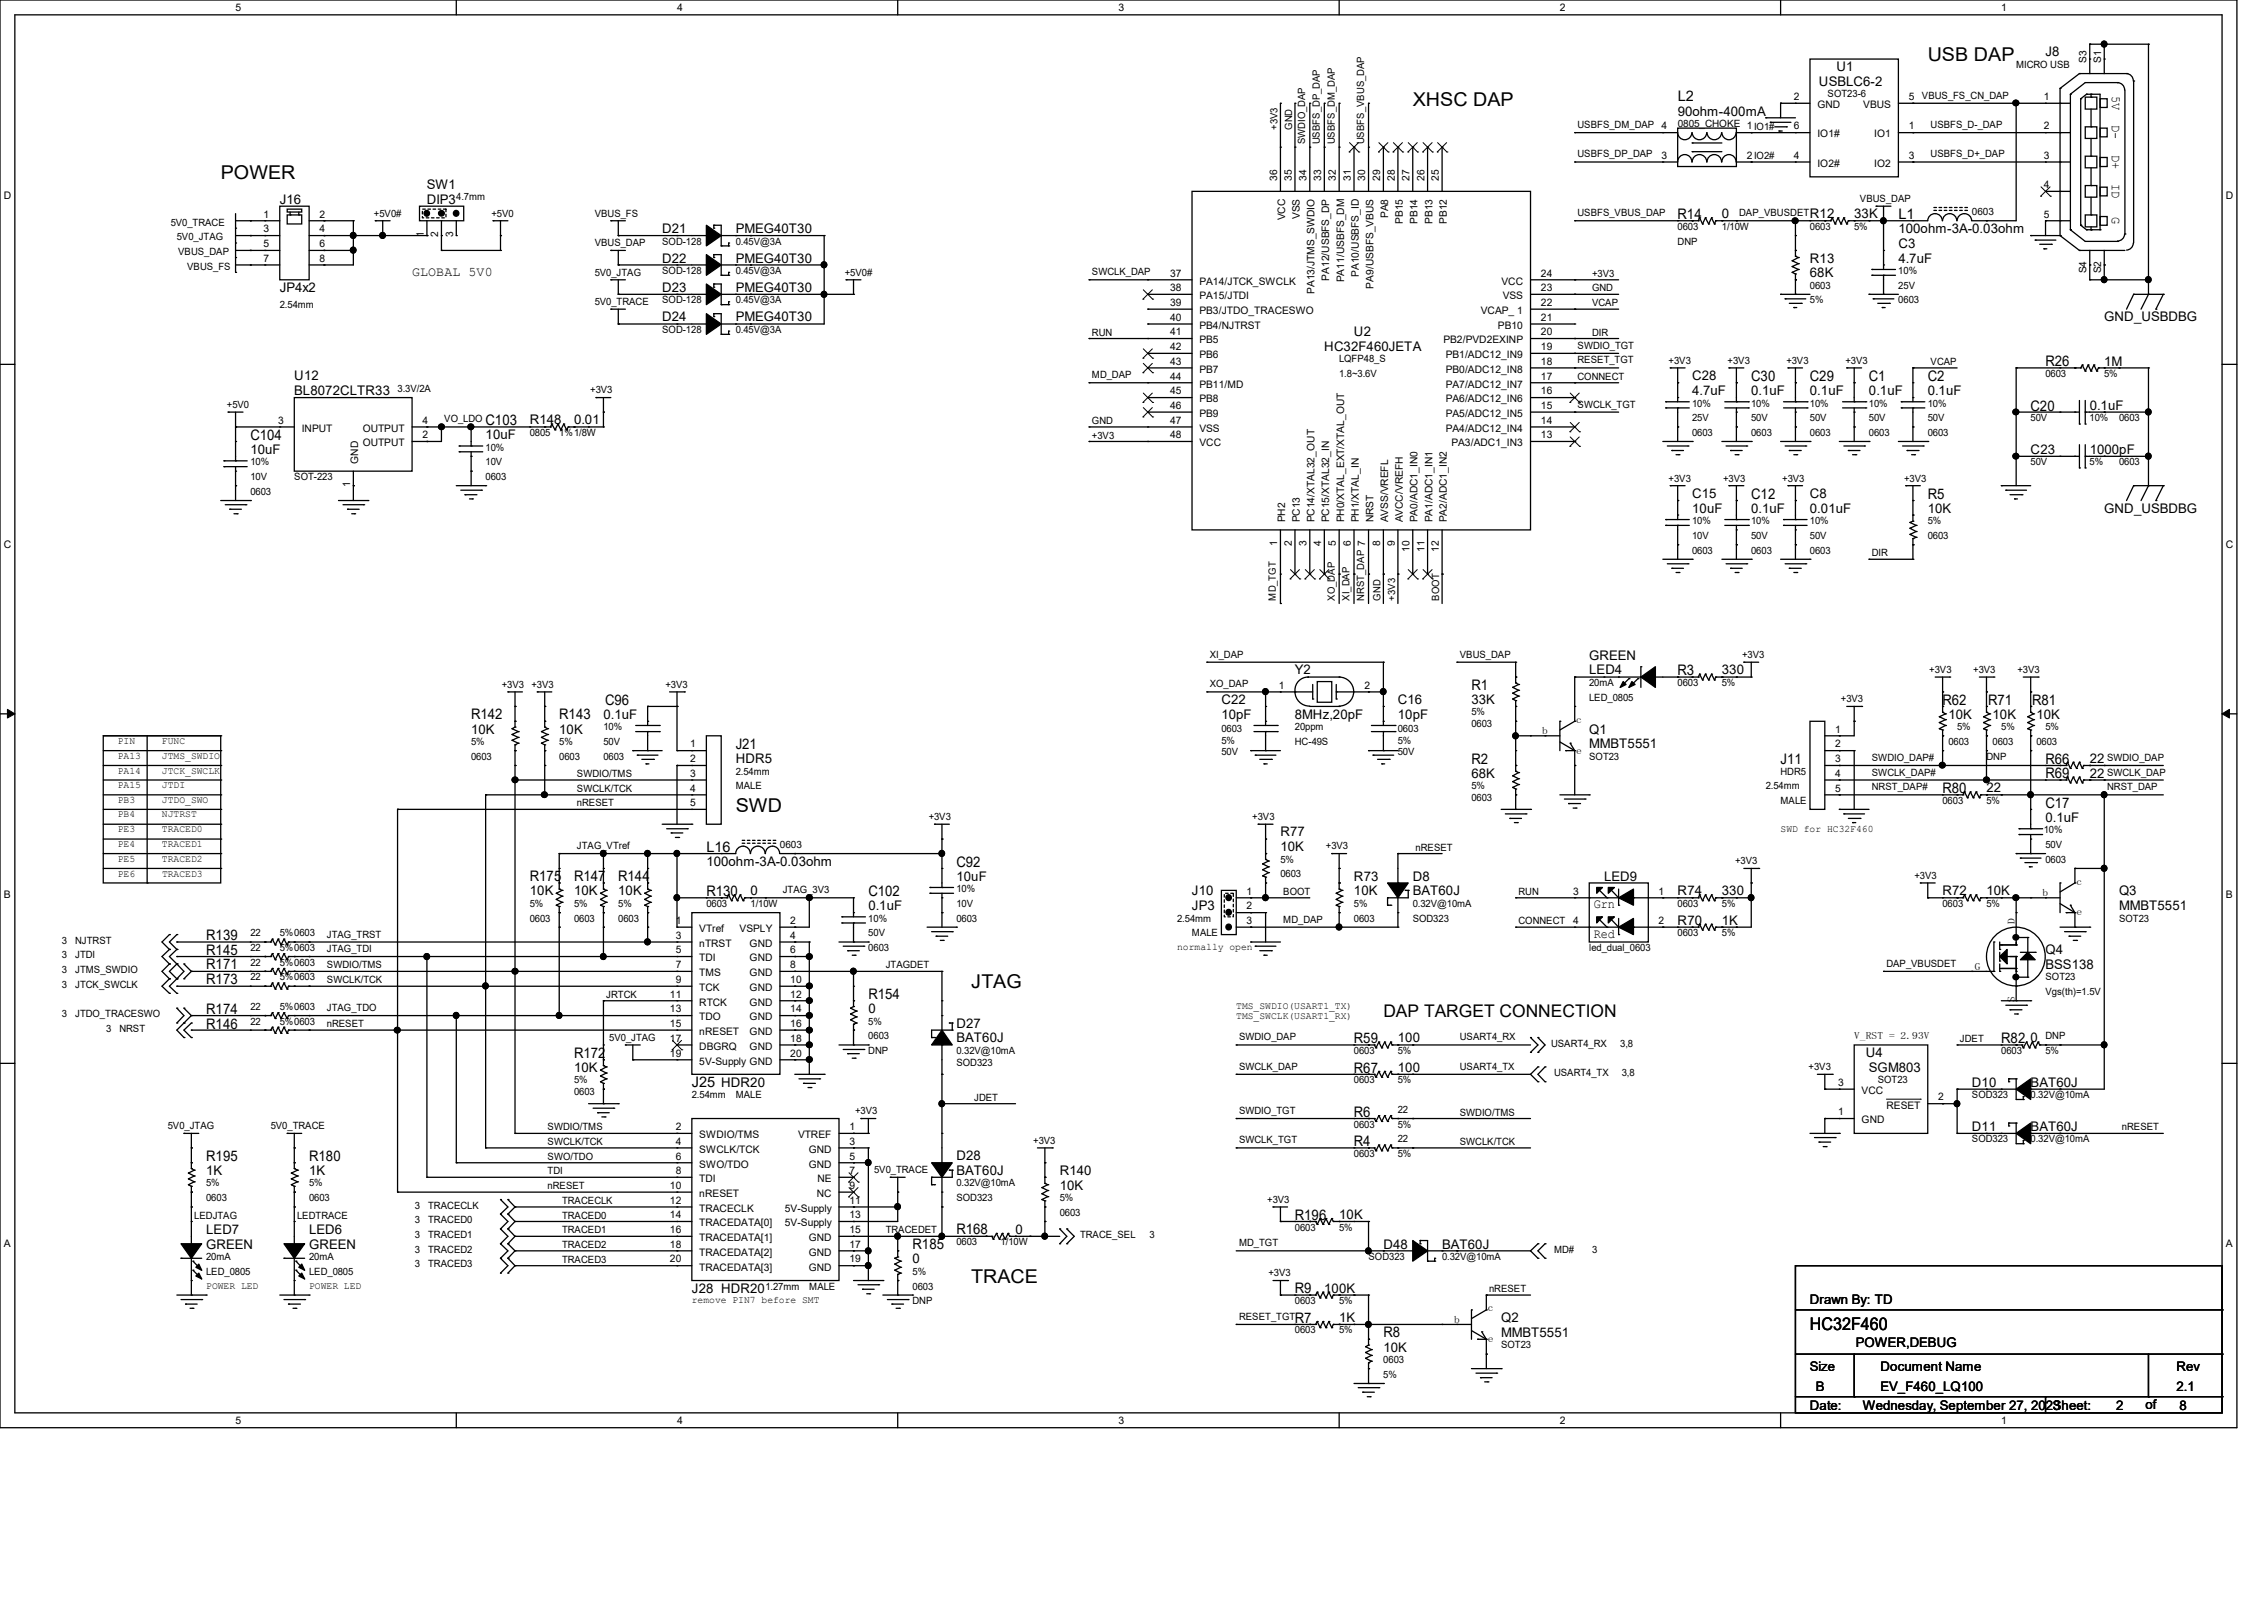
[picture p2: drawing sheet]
<svg xmlns="http://www.w3.org/2000/svg" width="297mm" height="210mm" viewBox="0 0 297 210" stroke-linecap="round" stroke-linejoin="round" font-family="sans-serif">
<defs><g id="words">
<g font-size="2.5">
<text x="252.9" y="8">USB DAP</text>
<text x="185.3" y="13.8">XHSC DAP</text>
<text x="29" y="23.5">POWER</text>
<text x="96.5" y="106.5">SWD</text>
<text x="127.4" y="129.7">JTAG</text>
<text x="127.4" y="168.3">TRACE</text>
</g>
<g font-size="2.3">
<text x="181.5" y="133.3">DAP TARGET CONNECTION</text>
<text x="237.4" y="174.5">HC32F460</text>
</g>
<g font-size="1.9">
<text x="220.1" y="13.3">L2</text>
<text x="220.1" y="28.7">R14</text>
<text x="249" y="28.7">L1</text>
<text x="229.7" y="50">C30</text>
<text x="237.4" y="50">C29</text>
<text x="245.2" y="50">C1</text>
<text x="252.9" y="50">C2</text>
<text x="266.4" y="53.8">C20</text>
<text x="268.3" y="48">R26</text>
<text x="32.8" y="57.7">C104</text>
<text x="63.7" y="55.8">C103</text>
<text x="229.7" y="65.4">C12</text>
<text x="252.9" y="65.4">R5</text>
<text x="220.1" y="88.6">R3</text>
<text x="61.8" y="94.4">R142</text>
<text x="73.4" y="94.4">R143</text>
<text x="79.4" y="92.5">C96</text>
<text x="193" y="90.5">R1</text>
<text x="254.8" y="92.5">R62</text>
<text x="260.8" y="92.5">R71</text>
<text x="266.6" y="92.5">R81</text>
<text x="96.5" y="98.2">J21</text>
<text x="193" y="100.2">R2</text>
<text x="233.6" y="100.2">J11</text>
<text x="268.3" y="100.2">R66</text>
<text x="254.8" y="104">R80</text>
<text x="268.3" y="102.1">R69</text>
<text x="268.3" y="106">C17</text>
<text x="92.7" y="111.8">L16</text>
<text x="125.5" y="113.7">C92</text>
<text x="69.5" y="115.6">R175</text>
<text x="75.3" y="115.6">R147</text>
<text x="81.1" y="115.6">R144</text>
<text x="92.7" y="117.5">R130</text>
<text x="113.9" y="117.5">C102</text>
<text x="27.1" y="125.3">R145</text>
<text x="27.1" y="123.3">R139</text>
<text x="27.1" y="127.2">R171</text>
<text x="27.1" y="129.1">R173</text>
<text x="113.9" y="131.1">R154</text>
<text x="27.1" y="133">R174</text>
<text x="27.1" y="134.9">R146</text>
<text x="177.6" y="136.8">R59</text>
<text x="262.5" y="136.8">R82</text>
<text x="75.3" y="138.8">R172</text>
<text x="90.8" y="142.6">J25 HDR20</text>
<text x="177.6" y="140.7">R67</text>
<text x="177.6" y="146.5">R6</text>
<text x="27.1" y="152.3">R195</text>
<text x="40.6" y="152.3">R180</text>
<text x="177.6" y="150.4">R4</text>
<text x="125.5" y="161.9">R168</text>
<text x="169.9" y="160">R196</text>
<text x="119.7" y="163.9">R185</text>
<text x="169.9" y="169.7">R9</text>
<text x="169.9" y="173.5">R7</text>
<text x="181.5" y="175.4">R8</text>
</g>
<g font-size="1.7">
<text x="238.6" y="11.3">USBLC6-2</text>
<text x="240.9" y="9.4">U1</text>
<text x="268.3" y="7.4">J8</text>
<text x="220.1" y="15.2">90ohm-400mA</text>
<text x="277.1" y="12.6" transform="rotate(90 277.1 12.6)">5V</text>
<text x="277.1" y="16.4" transform="rotate(90 277.1 16.4)">D-</text>
<text x="277.1" y="20.3" transform="rotate(90 277.1 20.3)">D+</text>
<text x="36.7" y="26.7">J16</text>
<text x="56" y="24.8">SW1</text>
<text x="56" y="26.7">DIP3</text>
<text x="225.9" y="28.7">0</text>
<text x="237.4" y="28.7">R12</text>
<text x="243.2" y="28.7">33K</text>
<text x="277.1" y="24.1" transform="rotate(90 277.1 24.1)">ID</text>
<text x="277.1" y="28.4" transform="rotate(90 277.1 28.4)">G</text>
<text x="86.9" y="34.5">D22</text>
<text x="86.9" y="30.6">D21</text>
<text x="96.5" y="34.5">PMEG40T30</text>
<text x="96.5" y="30.6">PMEG40T30</text>
<text x="237.4" y="34.5">R13</text>
<text x="249" y="32.5">C3</text>
<text x="249" y="34.5">4.7uF</text>
<text x="249" y="30.6">100ohm-3A-0.03ohm</text>
<text x="36.7" y="38.3">JP4x2</text>
<text x="54.1" y="36.2">GLOBAL 5V0</text>
<text x="86.9" y="38.3">D23</text>
<text x="96.5" y="38.3">PMEG40T30</text>
<text x="237.4" y="36.4">68K</text>
<text x="86.9" y="42.2">D24</text>
<text x="96.5" y="42.2">PMEG40T30</text>
<text x="173.7" y="46">HC32F460JETA</text>
<text x="177.6" y="44.1">U2</text>
<text x="276.1" y="42.2">GND_USBDBG</text>
<text x="276.1" y="48">1M</text>
<text x="38.6" y="49.9">U12</text>
<text x="38.6" y="51.8">BL8072CLTR33</text>
<text x="222" y="49.9">C28</text>
<text x="222" y="51.8">4.7uF</text>
<text x="229.7" y="51.8">0.1uF</text>
<text x="237.4" y="51.8">0.1uF</text>
<text x="245.2" y="51.8">0.1uF</text>
<text x="252.9" y="51.8">0.1uF</text>
<text x="274.1" y="53.8">0.1uF</text>
<text x="32.8" y="59.5">10uF</text>
<text x="63.7" y="57.6">10uF</text>
<text x="69.5" y="55.7">R148</text>
<text x="75.3" y="55.7">0.01</text>
<text x="266.4" y="59.5">C23</text>
<text x="274.1" y="59.5">1000pF</text>
<text x="222" y="65.3">C15</text>
<text x="237.4" y="65.3">C8</text>
<text x="222" y="67.3">10uF</text>
<text x="229.7" y="67.3">0.1uF</text>
<text x="237.4" y="67.3">0.01uF</text>
<text x="252.9" y="67.3">10K</text>
<text x="276.1" y="67.3">GND_USBDBG</text>
<text x="169.9" y="88.5">Y2</text>
<text x="208.5" y="88.5">LED4</text>
<text x="208.5" y="86.6">GREEN</text>
<text x="225.9" y="88.5">330</text>
<text x="79.2" y="94.3">0.1uF</text>
<text x="160.2" y="92.4">C22</text>
<text x="160.2" y="94.3">10pF</text>
<text x="169.9" y="94.3">8MHz,20pF</text>
<text x="183.4" y="92.4">C16</text>
<text x="183.4" y="94.3">10pF</text>
<text x="193" y="92.4">33K</text>
<text x="255.6" y="94.3">10K</text>
<text x="261.4" y="94.3">10K</text>
<text x="267.2" y="94.3">10K</text>
<text x="61.8" y="96.2">10K</text>
<text x="73.4" y="96.2">10K</text>
<text x="96.5" y="100.1">HDR5</text>
<text x="208.5" y="96.2">Q1</text>
<text x="208.5" y="98.1">MMBT5551</text>
<text x="274.1" y="100.1">22</text>
<text x="193" y="102">68K</text>
<text x="260.6" y="103.9">22</text>
<text x="268.3" y="107.8">0.1uF</text>
<text x="274.1" y="102">22</text>
<text x="92.7" y="113.6">100ohm-3A-0.03ohm</text>
<text x="168" y="109.7">R77</text>
<text x="168" y="111.7">10K</text>
<text x="69.5" y="117.4">10K</text>
<text x="75.3" y="117.4">10K</text>
<text x="81.1" y="117.4">10K</text>
<text x="98.5" y="117.4">0</text>
<text x="113.9" y="119.4">0.1uF</text>
<text x="125.5" y="115.5">10uF</text>
<text x="156.4" y="117.4">J10</text>
<text x="156.4" y="119.4">JP3</text>
<text x="177.6" y="115.5">R73</text>
<text x="177.6" y="117.4">10K</text>
<text x="185.3" y="115.5">D8</text>
<text x="185.3" y="117.4">BAT60J</text>
<text x="209.1" y="119.2">Grn</text>
<text x="210.4" y="115.5">LED9</text>
<text x="220.1" y="117.4">R74</text>
<text x="225.9" y="117.4">330</text>
<text x="254.8" y="117.4">R72</text>
<text x="260.6" y="117.4">10K</text>
<text x="278" y="117.4">Q3</text>
<text x="278" y="119.4">MMBT5551</text>
<text x="209.1" y="123">Red</text>
<text x="220.1" y="121.3">R70</text>
<text x="225.9" y="121.3">1K</text>
<text x="268.3" y="125.2">Q4</text>
<text x="268.3" y="127.1">BSS138</text>
<text x="113.9" y="132.9">0</text>
<text x="125.5" y="134.8">D27</text>
<text x="125.5" y="136.7">BAT60J</text>
<text x="183.4" y="136.7">100</text>
<text x="266.4" y="136.7">0</text>
<text x="75.3" y="140.6">10K</text>
<text x="183.4" y="140.6">100</text>
<text x="244.8" y="138.7">U4</text>
<text x="245.2" y="140.6">SGM803</text>
<text x="258.7" y="142.5">D10</text>
<text x="266.4" y="142.5">BAT60J</text>
<text x="258.7" y="148.3">D11</text>
<text x="266.4" y="148.3">BAT60J</text>
<text x="27.1" y="154.1">1K</text>
<text x="40.6" y="154.1">1K</text>
<text x="125.5" y="152.2">D28</text>
<text x="125.5" y="154.1">BAT60J</text>
<text x="139" y="154.1">R140</text>
<text x="27.1" y="161.8">LED7</text>
<text x="40.6" y="161.8">LED6</text>
<text x="133.2" y="161.8">0</text>
<text x="139" y="156">10K</text>
<text x="175.7" y="159.9">10K</text>
<text x="27.1" y="163.8">GREEN</text>
<text x="40.6" y="163.8">GREEN</text>
<text x="119.7" y="165.7">0</text>
<text x="181.5" y="163.8">D48</text>
<text x="189.2" y="163.8">BAT60J</text>
<text x="90.8" y="169.6">J28 HDR20</text>
<text x="173.7" y="169.6">100K</text>
<text x="175.7" y="173.4">1K</text>
<text x="196.9" y="173.4">Q2</text>
<text x="237.4" y="171.1">Drawn By: TD</text>
<text x="181.5" y="177.3">10K</text>
<text x="196.9" y="175.3">MMBT5551</text>
<text x="237.4" y="179.8">Size</text>
<text x="243.5" y="176.7">POWER,DEBUG</text>
<text x="246.7" y="179.8">Document Name</text>
<text x="285.5" y="179.8">Rev</text>
<text x="237.4" y="185">Date:</text>
<text x="238.2" y="182.5">B</text>
<text x="244.4" y="185">Wednesday, September 27, 2023</text>
<text x="246.7" y="182.5">EV_F460_LQ100</text>
<text x="269.3" y="185">Sheet:</text>
<text x="277.6" y="185">2</text>
<text x="281.5" y="184.8">of</text>
<text x="285.5" y="182.5">2.1</text>
<text x="285.9" y="185">8</text>
</g>
<g font-size="1.4">
<text x="30.9" y="1.4">5</text>
<text x="88.8" y="1.4">4</text>
<text x="146.7" y="1.4">3</text>
<text x="204.6" y="1.4">2</text>
<text x="262.6" y="1.4">1</text>
<text x="273.7" y="8.3" transform="rotate(-90 273.7 8.3)">S3</text>
<text x="275.6" y="8.3" transform="rotate(-90 275.6 8.3)">S1</text>
<text x="218" y="17">4</text>
<text x="229.2" y="17">1IO1#</text>
<text x="235.3" y="13.1">2</text>
<text x="235.3" y="17">6</text>
<text x="238.4" y="14.2">GND</text>
<text x="244.4" y="14.2">VBUS</text>
<text x="250.4" y="17">1</text>
<text x="250.4" y="13.1">5</text>
<text x="268.1" y="13.1">1</text>
<text x="268.1" y="17">2</text>
<text x="167.6" y="23.7" transform="rotate(-90 167.6 23.7)">36</text>
<text x="169.5" y="23.7" transform="rotate(-90 169.5 23.7)">35</text>
<text x="171.4" y="23.7" transform="rotate(-90 171.4 23.7)">34</text>
<text x="173.3" y="23.7" transform="rotate(-90 173.3 23.7)">33</text>
<text x="175.3" y="23.7" transform="rotate(-90 175.3 23.7)">32</text>
<text x="177.2" y="23.7" transform="rotate(-90 177.2 23.7)">31</text>
<text x="179.1" y="23.7" transform="rotate(-90 179.1 23.7)">30</text>
<text x="181.1" y="23.7" transform="rotate(-90 181.1 23.7)">29</text>
<text x="183" y="23.7" transform="rotate(-90 183 23.7)">28</text>
<text x="184.9" y="23.7" transform="rotate(-90 184.9 23.7)">27</text>
<text x="186.9" y="23.7" transform="rotate(-90 186.9 23.7)">26</text>
<text x="188.8" y="23.7" transform="rotate(-90 188.8 23.7)">25</text>
<text x="218" y="20.8">3</text>
<text x="229.2" y="20.8">2IO2#</text>
<text x="235.3" y="20.8">4</text>
<text x="238.4" y="21.9">IO2#</text>
<text x="238.4" y="18">IO1#</text>
<text x="245.9" y="18">IO1</text>
<text x="245.9" y="21.9">IO2</text>
<text x="250.4" y="20.8">3</text>
<text x="268.1" y="20.8">3</text>
<text x=".5" y="26.1">D</text>
<text x="34.6" y="28.5">1</text>
<text x="41.9" y="28.5">2</text>
<text x="168.6" y="28.9" transform="rotate(-90 168.6 28.9)">VCC</text>
<text x="170.5" y="28.7" transform="rotate(-90 170.5 28.7)">VSS</text>
<text x="182.1" y="28.6" transform="rotate(-90 182.1 28.6)">PA8</text>
<text x="184" y="29.4" transform="rotate(-90 184 29.4)">PB15</text>
<text x="186" y="29.4" transform="rotate(-90 186 29.4)">PB14</text>
<text x="187.9" y="29.4" transform="rotate(-90 187.9 29.4)">PB13</text>
<text x="189.8" y="29.4" transform="rotate(-90 189.8 29.4)">PB12</text>
<text x="268.1" y="24.7">4</text>
<text x="268.1" y="28.5">5</text>
<text x="292" y="26.1">D</text>
<text x="34.6" y="30.5">3</text>
<text x="34.6" y="32.4">5</text>
<text x="34.6" y="34.3">7</text>
<text x="41.9" y="30.5">4</text>
<text x="41.9" y="32.4">6</text>
<text x="41.9" y="34.3">8</text>
<text x="55.6" y="31.1" transform="rotate(-90 55.6 31.1)">1</text>
<text x="57.5" y="31.1" transform="rotate(-90 57.5 31.1)">2</text>
<text x="59.4" y="31.1" transform="rotate(-90 59.4 31.1)">3</text>
<text x="273.7" y="35.9" transform="rotate(-90 273.7 35.9)">S4</text>
<text x="275.6" y="35.9" transform="rotate(-90 275.6 35.9)">S2</text>
<text x="153.5" y="36.3">37</text>
<text x="153.5" y="38.2">38</text>
<text x="153.5" y="40.1">39</text>
<text x="157.4" y="37.3">PA14/JTCK_SWCLK</text>
<text x="157.4" y="39.2">PA15/JTDI</text>
<text x="157.4" y="41.2">PB3/JTDO_TRACESWO</text>
<text x="172.5" y="38.6" transform="rotate(-90 172.5 38.6)">PA13/JTMS_SWDIO</text>
<text x="174.4" y="36.8" transform="rotate(-90 174.4 36.8)">PA12/USBFS_DP</text>
<text x="176.3" y="37" transform="rotate(-90 176.3 37)">PA11/USBFS_DM</text>
<text x="178.3" y="36.3" transform="rotate(-90 178.3 36.3)">PA10/USBFS_ID</text>
<text x="180.2" y="37.8" transform="rotate(-90 180.2 37.8)">PA9/USBFS_VBUS</text>
<text x="194.3" y="41.2">VCAP_ 1</text>
<text x="197" y="37.3">VCC</text>
<text x="197.1" y="39.2">VSS</text>
<text x="202.1" y="40.1">22</text>
<text x="202.1" y="38.2">23</text>
<text x="202.1" y="36.3">24</text>
<text x="153.5" y="42.1">40</text>
<text x="153.5" y="44">41</text>
<text x="153.5" y="45.9">42</text>
<text x="153.5" y="47.8">43</text>
<text x="157.4" y="43.1">PB4/NJTRST</text>
<text x="157.4" y="45">PB5</text>
<text x="157.4" y="47">PB6</text>
<text x="189.4" y="45">PB2/PVD2EXINP</text>
<text x="189.7" y="47">PB1/ADC12_IN9</text>
<text x="196.5" y="43.1">PB10</text>
<text x="202.1" y="47.8">18</text>
<text x="202.1" y="45.9">19</text>
<text x="202.1" y="44">20</text>
<text x="202.1" y="42.1">21</text>
<text x="153.5" y="49.8">44</text>
<text x="153.5" y="51.7">45</text>
<text x="153.5" y="53.6">46</text>
<text x="157.4" y="48.9">PB7</text>
<text x="157.4" y="50.8">PB11/MD</text>
<text x="157.4" y="52.8">PB8</text>
<text x="189.7" y="52.8">PA6/ADC12_IN6</text>
<text x="189.7" y="50.8">PA7/ADC12_IN7</text>
<text x="189.7" y="48.9">PB0/ADC12_IN8</text>
<text x="202.1" y="53.6">15</text>
<text x="202.1" y="51.7">16</text>
<text x="202.1" y="49.8">17</text>
<text x="36.5" y="55.6">3</text>
<text x="39.6" y="56.6">INPUT</text>
<text x="47.6" y="56.6">OUTPUT</text>
<text x="47.6" y="58.5">OUTPUT</text>
<text x="55.4" y="55.6">4</text>
<text x="55.4" y="57.5">2</text>
<text x="153.5" y="55.6">47</text>
<text x="153.5" y="57.5">48</text>
<text x="157.4" y="54.7">PB9</text>
<text x="157.4" y="56.6">VSS</text>
<text x="157.4" y="58.5">VCC</text>
<text x="189.7" y="56.6">PA4/ADC12_IN4</text>
<text x="189.7" y="54.7">PA5/ADC12_IN5</text>
<text x="190.4" y="58.5">PA3/ADC1_IN3</text>
<text x="202.1" y="57.5">13</text>
<text x="202.1" y="55.6">14</text>
<text x="45.9" y="63.9" transform="rotate(-90 45.9 63.9)">1</text>
<text x="47" y="60.8" transform="rotate(-90 47 60.8)">GND</text>
<text x=".5" y="71.9">C</text>
<text x="167.6" y="71.6" transform="rotate(-90 167.6 71.6)">1</text>
<text x="168.6" y="68.5" transform="rotate(-90 168.6 68.5)">PH2</text>
<text x="169.5" y="71.6" transform="rotate(-90 169.5 71.6)">2</text>
<text x="170.5" y="68.5" transform="rotate(-90 170.5 68.5)">PC13</text>
<text x="171.4" y="71.6" transform="rotate(-90 171.4 71.6)">3</text>
<text x="172.5" y="68.5" transform="rotate(-90 172.5 68.5)">PC14/XTAL32_OUT</text>
<text x="173.3" y="71.6" transform="rotate(-90 173.3 71.6)">4</text>
<text x="174.4" y="68.5" transform="rotate(-90 174.4 68.5)">PC15/XTAL32_IN</text>
<text x="175.3" y="71.6" transform="rotate(-90 175.3 71.6)">5</text>
<text x="176.3" y="68.5" transform="rotate(-90 176.3 68.5)">PH0/XTAL_EXT/XTAL_OUT</text>
<text x="177.2" y="71.6" transform="rotate(-90 177.2 71.6)">6</text>
<text x="178.3" y="68.5" transform="rotate(-90 178.3 68.5)">PH1/XTAL_IN</text>
<text x="180.2" y="68.5" transform="rotate(-90 180.2 68.5)">NRST</text>
<text x="181.1" y="71.6" transform="rotate(-90 181.1 71.6)">8</text>
<text x="182.1" y="68.5" transform="rotate(-90 182.1 68.5)">AVSS/VREFL</text>
<text x="183" y="71.6" transform="rotate(-90 183 71.6)">9</text>
<text x="184" y="68.5" transform="rotate(-90 184 68.5)">AVCC/VREFH</text>
<text x="186" y="68.5" transform="rotate(-90 186 68.5)">PA0/ADC1_IN0</text>
<text x="187.9" y="68.5" transform="rotate(-90 187.9 68.5)">PA1/ADC1_IN1</text>
<text x="189.8" y="68.5" transform="rotate(-90 189.8 68.5)">PA2/ADC1_IN2</text>
<text x="292" y="71.9">C</text>
<text x="184.9" y="72.4" transform="rotate(-90 184.9 72.4)">10</text>
<text x="186.9" y="72.4" transform="rotate(-90 186.9 72.4)">11</text>
<text x="188.8" y="72.4" transform="rotate(-90 188.8 72.4)">12</text>
<text x="167.8" y="90.3">1</text>
<text x="179" y="90.3">2</text>
<text x="90.6" y="98">1</text>
<text x="90.6" y="100">2</text>
<text x="90.6" y="101.9">3</text>
<text x="240.8" y="96.1">1</text>
<text x="240.8" y="98">2</text>
<text x="240.8" y="100">3</text>
<text x="240.8" y="101.9">4</text>
<text x="90.6" y="103.8">4</text>
<text x="90.6" y="105.7">5</text>
<text x="240.8" y="103.8">5</text>
<text x=".5" y="117.8">B</text>
<text x="163.5" y="117.3">1</text>
<text x="163.5" y="119.3">2</text>
<text x="206.4" y="117.3">3</text>
<text x="217.6" y="117.3">1</text>
<text x="292" y="117.8">B</text>
<text x="88.6" y="121.2">1</text>
<text x="88.6" y="123.1">3</text>
<text x="88.6" y="125.1">5</text>
<text x="91.7" y="122.3">VTref</text>
<text x="91.7" y="124.2">nTRST</text>
<text x="97" y="122.3">VSPLY</text>
<text x="98.3" y="124.2">GND</text>
<text x="103.7" y="121.2">2</text>
<text x="103.7" y="123.1">4</text>
<text x="103.7" y="125.1">6</text>
<text x="163.5" y="121.2">3</text>
<text x="206.4" y="121.2">4</text>
<text x="217.6" y="121.2">2</text>
<text x="87.9" y="130.9">11</text>
<text x="88.6" y="127">7</text>
<text x="88.6" y="128.9">9</text>
<text x="91.7" y="126.1">TDI</text>
<text x="91.7" y="128.1">TMS</text>
<text x="91.7" y="130">TCK</text>
<text x="91.7" y="131.9">RTCK</text>
<text x="98.3" y="126.1">GND</text>
<text x="98.3" y="128.1">GND</text>
<text x="98.3" y="130">GND</text>
<text x="98.3" y="131.9">GND</text>
<text x="103.7" y="127">8</text>
<text x="103.7" y="128.9">10</text>
<text x="103.7" y="130.9">12</text>
<text x="87.9" y="132.8">13</text>
<text x="87.9" y="134.7">15</text>
<text x="87.9" y="136.7">17</text>
<text x="91.7" y="133.9">TDO</text>
<text x="91.7" y="135.8">nRESET</text>
<text x="91.7" y="137.7">DBGRQ</text>
<text x="98.3" y="133.9">GND</text>
<text x="98.3" y="135.8">GND</text>
<text x="98.3" y="137.7">GND</text>
<text x="103.7" y="132.8">14</text>
<text x="103.7" y="134.7">16</text>
<text x="103.7" y="136.7">18</text>
<text x="87.9" y="138.6">19</text>
<text x="91.7" y="139.7">5V-Supply GND</text>
<text x="103.7" y="138.6">20</text>
<text x="241.1" y="142.5">3</text>
<text x="244.2" y="143.5">VCC</text>
<text x="88.6" y="148.3">2</text>
<text x="91.7" y="149.3">SWDIO/TMS</text>
<text x="104.7" y="149.3">VTREF</text>
<text x="111.4" y="148.3">1</text>
<text x="241.1" y="146.3">1</text>
<text x="244.2" y="147.4">GND</text>
<text x="247.5" y="145.4">RESET</text>
<text x="254.3" y="144.4">2</text>
<text x="87.9" y="156">10</text>
<text x="88.6" y="150.2">4</text>
<text x="88.6" y="152.1">6</text>
<text x="88.6" y="154">8</text>
<text x="91.7" y="151.2">SWCLK/TCK</text>
<text x="91.7" y="153.2">SWO/TDO</text>
<text x="91.7" y="155.1">TDI</text>
<text x="106.1" y="151.2">GND</text>
<text x="106.1" y="153.2">GND</text>
<text x="107.2" y="155.1">NE</text>
<text x="111.4" y="150.2">3</text>
<text x="111.4" y="152.1">5</text>
<text x="111.4" y="154">7</text>
<text x="111.4" y="156">9</text>
<text x="87.9" y="157.9">12</text>
<text x="87.9" y="159.8">14</text>
<text x="87.9" y="161.8">16</text>
<text x="91.7" y="157">nRESET</text>
<text x="91.7" y="159">TRACECLK</text>
<text x="91.7" y="160.9">TRACEDATA[0]</text>
<text x="103" y="159">5V-Supply</text>
<text x="103" y="160.9">5V-Supply</text>
<text x="107.1" y="157">NC</text>
<text x="111.4" y="157.9">11</text>
<text x="111.4" y="159.8">13</text>
<text x="111.4" y="161.8">15</text>
<text x=".5" y="163.6">A</text>
<text x="87.9" y="163.7">18</text>
<text x="87.9" y="165.6">20</text>
<text x="91.7" y="162.8">TRACEDATA[1]</text>
<text x="91.7" y="164.7">TRACEDATA[2]</text>
<text x="91.7" y="166.7">TRACEDATA[3]</text>
<text x="106.1" y="162.8">GND</text>
<text x="106.1" y="164.7">GND</text>
<text x="106.1" y="166.7">GND</text>
<text x="111.4" y="163.7">17</text>
<text x="111.4" y="165.6">19</text>
<text x="292" y="163.6">A</text>
<text x="30.9" y="186.8">5</text>
<text x="88.8" y="186.8">4</text>
<text x="146.7" y="186.8">3</text>
<text x="204.6" y="186.8">2</text>
<text x="262.6" y="186.8">1</text>
</g>
<g font-size="1.3">
<text x="264.5" y="8.9">MICRO USB</text>
<text x="167.6" y="17" transform="rotate(-90 167.6 17)">+3V3</text>
<text x="169.5" y="17" transform="rotate(-90 169.5 17)">GND</text>
<text x="207" y="16.8">USBFS_DM_DAP</text>
<text x="220.1" y="16.6">0805_CHOKE</text>
<text x="239.8" y="12.8">SOT23-6</text>
<text x="252.1" y="13">VBUS_FS_CN_DAP</text>
<text x="253.3" y="16.8">USBFS_D-_DAP</text>
<text x="171.2" y="18.9" transform="rotate(-90 171.2 18.9)">SWDIO_DAP</text>
<text x="173.1" y="18.9" transform="rotate(-90 173.1 18.9)">USBFS_DP_DAP</text>
<text x="175.1" y="18.9" transform="rotate(-90 175.1 18.9)">USBFS_DM_DAP</text>
<text x="178.9" y="18.9" transform="rotate(-90 178.9 18.9)">USBFS_VBUS_DAP</text>
<text x="207" y="20.7">USBFS_DP_DAP</text>
<text x="253.3" y="20.7">USBFS_D+_DAP</text>
<text x="22.4" y="29.6">5V0_TRACE</text>
<text x="49.1" y="28.4">+5V0#</text>
<text x="59.9" y="26.3">4.7mm</text>
<text x="64.5" y="28.4">+5V0</text>
<text x="78" y="28.4">VBUS_FS</text>
<text x="207" y="28.4">USBFS_VBUS_DAP</text>
<text x="228.2" y="28.4">DAP_VBUSDET</text>
<text x="244" y="26.5">VBUS_DAP</text>
<text x="258.7" y="28.2">0603</text>
<text x="23.2" y="31.5">5V0_JTAG</text>
<text x="23.4" y="33.4">VBUS_DAP</text>
<text x="24.6" y="35.4">VBUS_FS</text>
<text x="78" y="32.3">VBUS_DAP</text>
<text x="86.9" y="35.9">SOD-128</text>
<text x="86.9" y="32.1">SOD-128</text>
<text x="96.5" y="35.9">0.45V@3A</text>
<text x="96.5" y="32.1">0.45V@3A</text>
<text x="220.1" y="30.1">0603</text>
<text x="220.1" y="32.1">DNP</text>
<text x="225.9" y="30.1">1/10W</text>
<text x="237.4" y="30.1">0603</text>
<text x="243.2" y="30.1">5%</text>
<text x="249" y="35.9">10%</text>
<text x="36.7" y="40.4">2.54mm</text>
<text x="78" y="36.2">5V0_JTAG</text>
<text x="78" y="40">5V0_TRACE</text>
<text x="86.9" y="39.8">SOD-128</text>
<text x="96.5" y="39.8">0.45V@3A</text>
<text x="110.8" y="36.2">+5V0#</text>
<text x="143.3" y="36.1">SWCLK_DAP</text>
<text x="208.9" y="36.3">+3V3</text>
<text x="208.9" y="38.2">GND</text>
<text x="208.9" y="40.2">VCAP</text>
<text x="237.4" y="37.9">0603</text>
<text x="237.4" y="39.8">5%</text>
<text x="249" y="37.9">25V</text>
<text x="249" y="39.8">0603</text>
<text x="86.9" y="43.7">SOD-128</text>
<text x="96.5" y="43.7">0.45V@3A</text>
<text x="143.3" y="44">RUN</text>
<text x="175.7" y="47.5">LQFP48_S</text>
<text x="207" y="45.8">SWDIO_TGT</text>
<text x="207" y="47.7">RESET_TGT</text>
<text x="208.9" y="44">DIR</text>
<text x="218.9" y="47.7">+3V3</text>
<text x="226.6" y="47.7">+3V3</text>
<text x="234.3" y="47.7">+3V3</text>
<text x="242.1" y="47.7">+3V3</text>
<text x="253.3" y="47.9">VCAP</text>
<text x="29.8" y="53.5">+5V0</text>
<text x="52.2" y="51.4">3.3V/2A</text>
<text x="77.4" y="51.6">+3V3</text>
<text x="143.3" y="49.6">MD_DAP</text>
<text x="175.7" y="49.4">1.8~3.6V</text>
<text x="207" y="49.8">CONNECT</text>
<text x="207" y="53.5">SWCLK_TGT</text>
<text x="222" y="53.3">10%</text>
<text x="229.7" y="53.3">10%</text>
<text x="237.4" y="53.3">10%</text>
<text x="245.2" y="53.3">10%</text>
<text x="252.9" y="53.3">10%</text>
<text x="268.3" y="49.4">0603</text>
<text x="276" y="49.4">5%</text>
<text x="58.3" y="55.4">VO_LDO</text>
<text x="63.7" y="59.1">10%</text>
<text x="69.5" y="57.2">0805</text>
<text x="73.4" y="57.2">1%1/8W</text>
<text x="143.3" y="55.6">GND</text>
<text x="143.3" y="57.5">+3V3</text>
<text x="222" y="55.2">25V</text>
<text x="222" y="57.2">0603</text>
<text x="229.7" y="55.2">50V</text>
<text x="229.7" y="57.2">0603</text>
<text x="237.4" y="55.2">50V</text>
<text x="237.4" y="57.2">0603</text>
<text x="245.2" y="55.2">50V</text>
<text x="245.2" y="57.2">0603</text>
<text x="252.9" y="55.2">50V</text>
<text x="252.9" y="57.2">0603</text>
<text x="266.4" y="55.2">50V</text>
<text x="274.1" y="55.2">10%</text>
<text x="278" y="55.2">0603</text>
<text x="32.8" y="63">10V</text>
<text x="32.8" y="61">10%</text>
<text x="32.8" y="64.9">0603</text>
<text x="38.6" y="63">SOT-223</text>
<text x="63.7" y="61">10V</text>
<text x="63.7" y="63">0603</text>
<text x="218.9" y="63.2">+3V3</text>
<text x="226.1" y="63.2">+3V3</text>
<text x="233.8" y="63.2">+3V3</text>
<text x="249.8" y="63.2">+3V3</text>
<text x="266.4" y="61">50V</text>
<text x="274.1" y="61">5%</text>
<text x="278" y="61">0603</text>
<text x="222" y="70.7">10V</text>
<text x="222" y="68.8">10%</text>
<text x="229.7" y="70.7">50V</text>
<text x="229.7" y="68.8">10%</text>
<text x="237.4" y="70.7">50V</text>
<text x="237.4" y="68.8">10%</text>
<text x="252.9" y="70.7">0603</text>
<text x="252.9" y="68.8">5%</text>
<text x="222" y="72.6">0603</text>
<text x="229.7" y="72.6">0603</text>
<text x="237.4" y="72.6">0603</text>
<text x="245.6" y="73">DIR</text>
<text x="167.4" y="78.8" transform="rotate(-90 167.4 78.8)">MD_TGT</text>
<text x="175.1" y="78.8" transform="rotate(-90 175.1 78.8)">XO_DAP</text>
<text x="177" y="78.8" transform="rotate(-90 177 78.8)">XI_DAP</text>
<text x="178.9" y="78.8" transform="rotate(-90 178.9 78.8)">NRST_DAP 7</text>
<text x="181.1" y="78.8" transform="rotate(-90 181.1 78.8)">GND</text>
<text x="183" y="78.8" transform="rotate(-90 183 78.8)">+3V3</text>
<text x="188.8" y="78.8" transform="rotate(-90 188.8 78.8)">BOOT</text>
<text x="158.7" y="86.3">XI_DAP</text>
<text x="191.5" y="86.3">VBUS_DAP</text>
<text x="228.5" y="86.3">+3V3</text>
<text x="253.1" y="88.3">+3V3</text>
<text x="258.9" y="88.3">+3V3</text>
<text x="264.7" y="88.3">+3V3</text>
<text x="65.8" y="90.2">+3V3</text>
<text x="69.7" y="90.2">+3V3</text>
<text x="79.2" y="95.8">10%</text>
<text x="87.3" y="90.2">+3V3</text>
<text x="158.7" y="90.2">XO_DAP</text>
<text x="160.2" y="96">0603</text>
<text x="169.9" y="95.8">20ppm</text>
<text x="183.4" y="96">0603</text>
<text x="193" y="93.9">5%</text>
<text x="193" y="95.4">0603</text>
<text x="206.8" y="94.8">c</text>
<text x="208.5" y="90">20mA</text>
<text x="208.5" y="91.9">LED_0805</text>
<text x="220.1" y="90">0603</text>
<text x="225.9" y="90">5%</text>
<text x="241.5" y="92.1">+3V3</text>
<text x="256.7" y="95.8">5%</text>
<text x="262.5" y="95.8">5%</text>
<text x="268.3" y="95.8">5%</text>
<text x="15.5" y="97.6">PIN</text>
<text x="15.5" y="101.5">PA14</text>
<text x="15.5" y="99.5">PA13</text>
<text x="21.3" y="99.5">JTMS_SWDIO</text>
<text x="21.3" y="101.5">JTCK_SWCLK</text>
<text x="21.3" y="97.6">FUNC</text>
<text x="61.8" y="99.7">0603</text>
<text x="61.8" y="97.7">5%</text>
<text x="73.4" y="99.7">0603</text>
<text x="73.4" y="97.7">5%</text>
<text x="75.7" y="101.9">SWDIO/TMS</text>
<text x="79.2" y="97.7">50V</text>
<text x="79.2" y="99.7">0603</text>
<text x="96.5" y="101.6">2.54mm</text>
<text x="160.2" y="99.1">50V</text>
<text x="160.2" y="97.5">5%</text>
<text x="169.9" y="97.7">HC-49S</text>
<text x="183.4" y="99.1">50V</text>
<text x="183.4" y="97.5">5%</text>
<text x="202.3" y="96.3">b</text>
<text x="206.8" y="98.9">e</text>
<text x="208.5" y="99.7">SOT23</text>
<text x="233.6" y="101.6">HDR5</text>
<text x="245.6" y="99.8">SWDIO_DAP#</text>
<text x="245.6" y="101.7">SWCLK_DAP#</text>
<text x="255.6" y="97.7">0603</text>
<text x="260.6" y="99.7">DNP</text>
<text x="261.4" y="97.7">0603</text>
<text x="267.2" y="97.7">0603</text>
<text x="276.4" y="99.8">SWDIO_DAP</text>
<text x="276.4" y="101.7">SWCLK_DAP</text>
<text x="15.5" y="105.3">PB3</text>
<text x="15.5" y="107.2">PB4</text>
<text x="15.5" y="103.4">PA15</text>
<text x="21.3" y="105.3">JTDO_SWO</text>
<text x="21.3" y="107.2">NJTRST</text>
<text x="21.3" y="103.4">JTDI</text>
<text x="75.7" y="103.9">SWCLK/TCK</text>
<text x="75.7" y="105.8">nRESET</text>
<text x="96.5" y="103.5">MALE</text>
<text x="121.8" y="107.6">+3V3</text>
<text x="164.3" y="107.6">+3V3</text>
<text x="193" y="103.5">5%</text>
<text x="193" y="105.1">0603</text>
<text x="231.6" y="103.5">2.54mm</text>
<text x="233.6" y="105.5">MALE</text>
<text x="245.6" y="103.7">NRST_DAP#</text>
<text x="254.8" y="105.5">0603</text>
<text x="260.6" y="105.5">5%</text>
<text x="276.4" y="103.7">NRST_DAP</text>
<text x="15.5" y="109.2">PE3</text>
<text x="15.5" y="113">PE5</text>
<text x="15.5" y="111.1">PE4</text>
<text x="21.3" y="109.2">TRACED0</text>
<text x="21.3" y="113">TRACED2</text>
<text x="21.3" y="111.1">TRACED1</text>
<text x="75.7" y="111.4">JTAG_VTref</text>
<text x="102.3" y="111.3">0603</text>
<text x="168" y="113.2">5%</text>
<text x="173.9" y="111.4">+3V3</text>
<text x="185.7" y="111.6">nRESET</text>
<text x="227.6" y="113.4">+3V3</text>
<text x="233.6" y="109.2">SWD for HC32F460</text>
<text x="268.1" y="109.3">10%</text>
<text x="268.3" y="111.3">50V</text>
<text x="268.3" y="113.2">0603</text>
<text x="15.5" y="115">PE6</text>
<text x="21.3" y="115">TRACED3</text>
<text x="69.5" y="119">5%</text>
<text x="75.3" y="119">5%</text>
<text x="81.1" y="119">5%</text>
<text x="92.7" y="119">0603</text>
<text x="98.5" y="119">1/10W</text>
<text x="102.7" y="117.2">JTAG_3V3</text>
<text x="125.5" y="119">10V</text>
<text x="125.5" y="117">10%</text>
<text x="168" y="115.1">0603</text>
<text x="168.4" y="117.4">BOOT</text>
<text x="177.6" y="119">5%</text>
<text x="185.3" y="119">0.32V@10mA</text>
<text x="199.2" y="117.4">RUN</text>
<text x="220.1" y="119">0603</text>
<text x="225.9" y="119">5%</text>
<text x="251.2" y="115.3">+3V3</text>
<text x="254.8" y="119">0603</text>
<text x="260.6" y="119">5%</text>
<text x="268" y="117.6">b</text>
<text x="272.4" y="116">c</text>
<text x="8.1" y="123.8">3</text>
<text x="8.1" y="125.7">3</text>
<text x="9.9" y="123.8">NJTRST</text>
<text x="9.9" y="125.7">JTDI</text>
<text x="32.8" y="124.8">22</text>
<text x="32.8" y="122.8">22</text>
<text x="36.7" y="124.8">5%0603</text>
<text x="36.7" y="122.8">5%0603</text>
<text x="42.9" y="123">JTAG_TRST</text>
<text x="42.9" y="124.9">JTAG_TDI</text>
<text x="69.5" y="120.9">0603</text>
<text x="75.3" y="120.9">0603</text>
<text x="81.1" y="120.9">0603</text>
<text x="113.9" y="122.8">50V</text>
<text x="113.9" y="120.9">10%</text>
<text x="113.9" y="124.8">0603</text>
<text x="125.5" y="120.9">0603</text>
<text x="154.4" y="120.9">2.54mm</text>
<text x="154.4" y="124.6">normally open</text>
<text x="156.4" y="122.8">MALE</text>
<text x="168.4" y="121">MD_DAP</text>
<text x="177.6" y="120.9">0603</text>
<text x="185.3" y="120.9">SOD323</text>
<text x="199.2" y="121.2">CONNECT</text>
<text x="208.5" y="124.8">led_dual_0603</text>
<text x="220.1" y="122.8">0603</text>
<text x="225.9" y="122.8">5%</text>
<text x="264.3" y="121.2" transform="rotate(-90 264.3 121.2)">D</text>
<text x="272.4" y="120.1">e</text>
<text x="278" y="120.9">SOT23</text>
<text x="8.1" y="127.6">3</text>
<text x="8.1" y="129.6">3</text>
<text x="9.9" y="127.6">JTMS_SWDIO</text>
<text x="9.9" y="129.6">JTCK_SWCLK</text>
<text x="32.8" y="126.7">22</text>
<text x="32.8" y="128.6">22</text>
<text x="36.7" y="126.7">5%0603</text>
<text x="36.7" y="128.6">5%0603</text>
<text x="42.9" y="127">SWDIO/TMS</text>
<text x="42.9" y="129">SWCLK/TCK</text>
<text x="79.5" y="130.9">JRTCK</text>
<text x="116.2" y="127">JTAGDET</text>
<text x="247.5" y="126.8">DAP_VBUSDET</text>
<text x="259.1" y="127.2">G</text>
<text x="264.3" y="131.5" transform="rotate(-90 264.3 131.5)">S</text>
<text x="268.3" y="130.6">Vgs(th)=1.5V</text>
<text x="268.3" y="128.6">SOT23</text>
<text x="8.1" y="133.4">3</text>
<text x="9.9" y="133.4">JTDO_TRACESWO</text>
<text x="13.9" y="135.4">3</text>
<text x="15.7" y="135.4">NRST</text>
<text x="32.8" y="132.5">22</text>
<text x="32.8" y="134.4">22</text>
<text x="36.7" y="132.5">5%0603</text>
<text x="36.7" y="134.4">5%0603</text>
<text x="42.9" y="132.6">JTAG_TDO</text>
<text x="42.9" y="134.7">nRESET</text>
<text x="79.9" y="136.5">5V0_JTAG</text>
<text x="113.9" y="136.3">0603</text>
<text x="113.9" y="134.4">5%</text>
<text x="162.2" y="132.3">TMS_SWDIO(USART1_TX)</text>
<text x="162.2" y="133.6">TMS_SWCLK(USART1_RX)</text>
<text x="162.6" y="136.5">SWDIO_DAP</text>
<text x="191.5" y="136.5">USART4_RX</text>
<text x="203.5" y="137.3">USART4_RX</text>
<text x="212.6" y="137.3">3,8</text>
<text x="243.2" y="136.3">V_RST = 2.93V</text>
<text x="257.1" y="136.7">JDET</text>
<text x="268.3" y="136.3">DNP</text>
<text x="75.3" y="142.1">5%</text>
<text x="75.3" y="143.7">0603</text>
<text x="113.9" y="138.3">DNP</text>
<text x="125.5" y="138.3">0.32V@10mA</text>
<text x="125.5" y="139.8">SOD323</text>
<text x="162.6" y="140.3">SWCLK_DAP</text>
<text x="177.6" y="142.1">0603</text>
<text x="177.6" y="138.3">0603</text>
<text x="183.4" y="142.1">5%</text>
<text x="183.4" y="138.3">5%</text>
<text x="191.5" y="140.3">USART4_TX</text>
<text x="203.9" y="141.1">USART4_TX</text>
<text x="212.8" y="141.1">3,8</text>
<text x="237.3" y="140.4">+3V3</text>
<text x="246.3" y="142.1">SOT23</text>
<text x="262.5" y="138.3">0603</text>
<text x="268.3" y="138.3">5%</text>
<text x="22" y="148.1">5V0_JTAG</text>
<text x="35.5" y="148.1">5V0_TRACE</text>
<text x="71.8" y="148.3">SWDIO/TMS</text>
<text x="90.8" y="144.1">2.54mm</text>
<text x="96.5" y="144.1">MALE</text>
<text x="112.2" y="146.2">+3V3</text>
<text x="127.8" y="144.4">JDET</text>
<text x="162.6" y="146.1">SWDIO_TGT</text>
<text x="162.6" y="150">SWCLK_TGT</text>
<text x="177.6" y="147.9">0603</text>
<text x="183.4" y="149.9">22</text>
<text x="183.4" y="146">22</text>
<text x="183.4" y="147.9">5%</text>
<text x="191.5" y="146.3">SWDIO/TMS</text>
<text x="258.7" y="144.1">SOD323</text>
<text x="258.7" y="149.9">SOD323</text>
<text x="266.4" y="144.1">0.32V@10mA</text>
<text x="266.4" y="149.9">0.32V@10mA</text>
<text x="278.4" y="148.3">nRESET</text>
<text x="27" y="155.6">5%</text>
<text x="40.6" y="155.6">5%</text>
<text x="71.8" y="150.2">SWCLK/TCK</text>
<text x="71.8" y="152.1">SWO/TDO</text>
<text x="71.8" y="154.1">TDI</text>
<text x="114.7" y="153.9">5V0_TRACE</text>
<text x="125.5" y="155.6">0.32V@10mA</text>
<text x="135.5" y="150">+3V3</text>
<text x="177.6" y="151.8">0603</text>
<text x="183.4" y="151.8">5%</text>
<text x="191.5" y="150.2">SWCLK/TCK</text>
<text x="25.5" y="159.9">LEDJTAG</text>
<text x="27" y="157.6">0603</text>
<text x="39" y="159.9">LEDTRACE</text>
<text x="40.6" y="157.6">0603</text>
<text x="54.4" y="158.5">3</text>
<text x="54.4" y="160.4">3</text>
<text x="56.2" y="158.5">TRACECLK</text>
<text x="56.2" y="160.4">TRACED0</text>
<text x="71.8" y="156">nRESET</text>
<text x="73.7" y="157.9">TRACECLK</text>
<text x="73.7" y="159.9">TRACED0</text>
<text x="73.7" y="161.8">TRACED1</text>
<text x="116.2" y="161.8">TRACEDET</text>
<text x="125.5" y="157.6">SOD323</text>
<text x="139" y="159.5">0603</text>
<text x="139" y="157.6">5%</text>
<text x="166.2" y="157.8">+3V3</text>
<text x="169.9" y="161.4">0603</text>
<text x="175.7" y="161.4">5%</text>
<text x="27" y="165.3">20mA</text>
<text x="27" y="167.2">LED_0805</text>
<text x="40.6" y="165.3">20mA</text>
<text x="40.6" y="167.2">LED_0805</text>
<text x="54.4" y="162.4">3</text>
<text x="54.4" y="164.3">3</text>
<text x="54.4" y="166.2">3</text>
<text x="56.2" y="162.4">TRACED1</text>
<text x="56.2" y="164.3">TRACED2</text>
<text x="56.2" y="166.2">TRACED3</text>
<text x="73.7" y="163.7">TRACED2</text>
<text x="73.7" y="165.7">TRACED3</text>
<text x="119.7" y="167.2">5%</text>
<text x="125.5" y="163.4">0603</text>
<text x="131.3" y="163.4">1/10W</text>
<text x="141.7" y="162.4">TRACE_SEL</text>
<text x="150.8" y="162.4">3</text>
<text x="162.6" y="163.5">MD_TGT</text>
<text x="166.4" y="167.4">+3V3</text>
<text x="179.5" y="165.3">SOD323</text>
<text x="189.2" y="165.3">0.32V@10mA</text>
<text x="203.9" y="164.3">MD#</text>
<text x="208.9" y="164.3">3</text>
<text x="27.1" y="169">POWER LED</text>
<text x="40.6" y="169">POWER LED</text>
<text x="90.8" y="170.9">remove PIN7 before SMT</text>
<text x="100.4" y="169.2">1.27mm</text>
<text x="106.2" y="169.2">MALE</text>
<text x="119.7" y="169.2">0603</text>
<text x="119.7" y="171.1">DNP</text>
<text x="162.6" y="173.1">RESET_TGT</text>
<text x="169.9" y="171.1">0603</text>
<text x="175.7" y="171.1">5%</text>
<text x="190.8" y="173.5">b</text>
<text x="195.2" y="172">c</text>
<text x="195.4" y="169.5">nRESET</text>
<text x="169.9" y="174.9">0603</text>
<text x="175.7" y="174.9">5%</text>
<text x="181.5" y="178.8">0603</text>
<text x="195.2" y="176.1">e</text>
<text x="196.9" y="176.9">SOT23</text>
<text x="181.5" y="180.7">5%</text>
</g>
</g></defs>
<path d="M0 0h293.5v187.3h-293.5zM1.9 1.9h289.6v183.4h-289.6z" fill="none" stroke="#000" stroke-width=".17"/>
<g fill="#fff">
<path d="M30.9 .2h.8v1.5h-.8z"/>
<path d="M30.9 185.5h.8v1.6h-.8z"/>
</g>
<path d="M59.9 0v1.9M59.9 185.3v2" fill="none" stroke="#000" stroke-width=".17"/>
<g fill="#fff">
<path d="M88.8 .2h.8v1.5h-.8z"/>
<path d="M88.8 185.5h.8v1.6h-.8z"/>
</g>
<path d="M117.8 0v1.9M117.8 185.3v2" fill="none" stroke="#000" stroke-width=".17"/>
<g fill="#fff">
<path d="M146.7 .2h.8v1.5h-.8z"/>
<path d="M146.7 185.5h.8v1.6h-.8z"/>
</g>
<path d="M175.7 0v1.9M175.7 185.3v2" fill="none" stroke="#000" stroke-width=".17"/>
<g fill="#fff">
<path d="M204.6 .2h.8v1.5h-.8z"/>
<path d="M204.6 185.5h.8v1.6h-.8z"/>
</g>
<path d="M233.6 0v1.9M233.6 185.3v2" fill="none" stroke="#000" stroke-width=".17"/>
<g fill="#fff">
<path d="M262.6 .2h.7v1.5h-.7z"/>
<path d="M262.6 185.5h.7v1.6h-.7z"/>
<path d="M.5 24.8h1v1.6h-1z"/>
<path d="M292 24.8h1v1.6h-1z"/>
<path d="M.5 70.7h1v1.5h-1z"/>
<path d="M292 70.7h1v1.5h-1z"/>
</g>
<path d="M0 47.8h1.9M291.5 47.8h2" fill="none" stroke="#000" stroke-width=".17"/>
<g fill="#fff">
<path d="M.5 116.5h.9v1.6h-.9z"/>
<path d="M292 116.5h.9v1.6h-.9z"/>
</g>
<path d="M0 93.6h1.9M291.5 93.6h2" fill="none" stroke="#000" stroke-width=".17"/>
<path d="M1 93l.9 .6-.9 .6zM291.5 93.6l1-.6v1.2z" fill="#000" stroke="#000" stroke-width=".13"/>
<g fill="#fff">
<path d="M.5 162.4h.9v1.5h-.9z"/>
<path d="M292 162.4h.9v1.5h-.9z"/>
</g>
<g fill="none" stroke="#000" stroke-width=".17">
<path d="M168 19.3h.1M168 13.5h.1M168 13.5v11.6M169.9 19.3h.1M169.9 13.5h.1M169.9 13.5v11.6M171.8 19.3h.1M171.8 13.5h.1M171.8 13.5v11.6M173.7 19.3h.1M173.7 13.5h.1M173.7 13.5v11.6"/>
<path d="M175.7 19.3h.1M175.7 13.5h.1M175.7 13.5v11.6M177.6 19.3h.1M177.6 19.3v5.8M179.5 19.3h.1M179.5 13.5h.1M179.5 13.5v11.6M181.5 19.3h.1M181.5 19.3v5.8M183.4 19.3h.1M183.4 19.3v5.8"/>
<path d="M185.3 19.3h.1M185.3 19.3v5.8M187.3 19.3h.1M187.3 19.3v5.8M189.2 19.3h.1M189.2 19.3v5.8M206.6 17.4h13.5a.93 .93 0 0 0 .9 .9 .93 .93 0 0 0 1-.9M206.6 17.4h.1M218.1 17.4h.1M220.1 16.8h7.7v5h-7.7zM222 18.8h.1M222 19.9h.1"/>
<path d="M222 17.4a.95 .95 0 0 0 .9 .9 .95 .95 0 0 0 1-.9M222 18.8h3.9M222 19.9h3.9M223.9 17.4a.95 .95 0 0 0 1 .9 .95 .95 0 0 0 .9-.9M225.9 17.4a.93 .93 0 0 0 .9 .9 .93 .93 0 0 0 1-.9M227.8 17.4h9.6M229.7 17.4h.1M231.6 15.5h.1M231.6 15.5h3.9M232.2 16h.1M232.2 16h2.7M232.8 16.6h1.6"/>
<path d="M233.4 17.2h.1M233.4 17.2h.4M233.6 13.5h.1M233.6 13.5h3.8M233.6 13.5v2M234.4 16.6h.1M235.5 13.5h.1M235.5 17.4h.1M237.4 7.7h11.6v15.5h-11.6zM249 13.5h22.6M249 17.4h22.6M251 17.4h.1"/>
<path d="M251 13.5h.1M264.5 13.5h.1M264.5 13.5v15.5h-5.8M268.4 13.5h.1M268.4 17.4h.1M270.3 11.6h.1M270.3 13.5h.1M270.3 17.4h.1M270.3 11.6v19.3M271.6 12.4h.1M271.6 12.4v17.7M272.8 9.7h.1"/>
<path d="M272.8 9.7h6.3M272.8 9.7l-2.5 1.9M273 13h.1M273 13v16.5M273.6 16.6h1.5v1.6h-1.5zM273.6 12.7h1.5v1.6h-1.5zM273.7 12.4h.1M273.7 12.4h1.8v17.7M273.7 12.4l-.7 .6M274.2 7.7h.1M274.2 5.8h.1M274.2 5.8v3.9"/>
<path d="M274.2 5.8h7.7M274.3 16.6h.1M274.3 12.4h.1M274.3 12.7h.1M274.3 12.4v.3M274.3 14.3v2.3M274.3 18.2v2.3M275.5 13h.9v1.1h-.9zM275.5 16.8h.9v1.1h-.9zM276.1 7.7h.1M276.1 5.8h.1M276.1 5.8v3.9"/>
<path d="M277.8 10.8h.1M277.8 10.8h-4.2l-2 1.6M277.8 10.8a.94 .94 0 0 1 .9 1M278.8 11.8v18.9M279 9.7a.95 .95 0 0 1 .9 .9M279.9 10.6h.1M279.9 10.6v21.3M281.9 5.8h.1M281.9 5.8v32.8M30.9 31.9h.1M30.9 29.9h.1M30.9 33.8h.1"/>
<path d="M30.9 35.7h.1M30.9 30.9h5.8M30.9 29h5.8M30.9 28v7.7M30.9 32.9h5.8M30.9 34.8h5.8M32.9 30.9h.1M32.9 29h.1M32.9 32.9h.1M32.9 34.8h.1M34.8 29h.1M34.8 30.9h.1"/>
<path d="M34.8 32.9h.1M34.8 34.8h.1M36.7 27.1h3.9v9.6h-3.9zM37.7 27.4h1.9v.4h-1.9zM37.7 28.2h1.9v1.2h-1.9zM38.1 28.2h.1M38.1 27.8v.4M39.2 28.2h.1M39.2 27.8v.4M40.6 30.9h15.4M40.6 29h5.8M40.6 32.9h5.8"/>
<path d="M42.5 29h.1M42.5 30.9h.1M42.5 32.9h.1M42.5 34.8h.1M46.4 29h.1M46.4 30.9h.1M46.4 32.9h.1M46.4 29v5.8h-5.8M49.2 29h.1M49.2 29h2M50.2 30.9h.1M50.2 29v1.9"/>
<path d="M55 27.1h5.8v1.9h-5.8zM56 30.9h.1M56 29v1.9M57.9 30.9h.1M57.9 32.9h.1M57.9 32.9h7.8M57.9 29v3.9M59.9 30.9h.1M59.9 29v1.9M64.7 29h.1M64.7 29h1.9M65.7 30.9h.1"/>
<path d="M65.7 32.9h.1M65.7 29v3.9M80.1 29h.1M80.1 32.9h.1M80.1 36.7h.1M80.1 29h1.9M80.1 32.9h1.9M80.1 36.7h1.9M81.1 30.9h.1M81.1 34.8h.1M81.1 38.6h.1M81.1 30.9h11.6"/>
<path d="M81.1 38.6h11.6M81.1 29v1.9M81.1 32.9v1.9M81.1 36.7v1.9M81.1 34.8h11.6M88.8 34.8h.1M88.8 38.6h.1M88.8 30.9h.1M92.7 34.8h.1M92.7 38.6h.1M92.7 30.9h.1M93.6 33.4h.1"/>
<path d="M93.6 33.8h.1M93.6 37.3h.1M93.6 37.7h.1M93.6 29.5h.1M93.6 29.9h.1M93.6 29.5h1v2.8M93.6 33.4h1v2.7M93.6 37.3h1v2.7M93.6 29.5v.4M93.6 33.4v.4M93.6 37.3v.4M94.6 36.1h.1"/>
<path d="M94.6 40h.1M94.6 32.3h.1M94.6 30.9h13.5M94.6 38.6h17.4M94.6 34.8h13.5M94.6 36.1h1M94.6 40h1M94.6 32.3h1M95.6 36.1h.1M95.6 35.7h.1M95.6 40h.1M95.6 39.6h.1"/>
<path d="M95.6 32.3h.1M95.6 31.9h.1M95.6 31.9v.4M95.6 35.7v.4M95.6 39.6v.4M96.5 34.8h.1M96.5 38.6h.1M96.5 30.9h.1M98.5 34.8h.1M98.5 38.6h.1M98.5 30.9h.1M108.1 30.9h.1"/>
<path d="M108.1 34.8h.1M108.1 38.6h.1M108.1 30.9v11.6h-13.5M111 36.7h.1M111 36.7h1.9M112 38.6h.1M112 36.7v1.9M142.9 36.7h.1M142.9 36.7h13.5M150.6 36.7h.1M150.6 38.6h.1M150.6 38.6h5.8"/>
<path d="M156.4 25.1h44.4v44.4h-44.4zM200.8 38.6h11.5M200.8 36.7h11.5M206.6 38.6h.1M206.6 36.7h.1M206.6 21.3h.1M206.6 29h.1M206.6 29h16.2M218.1 21.3h.1M220.1 29h.1M222 21.3a.93 .93 0 0 0-1-1 .93 .93 0 0 0-.9 1h-13.5M222 29h.1"/>
<path d="M222 21.3a.95 .95 0 0 1 .9-1 .95 .95 0 0 1 1 1M222.8 29h.1M223 28.6h.1M223 28.6l.4 .8M223 28.6l-.2 .4M223.4 29.4h.1M223.7 28.6h.1M223.7 28.6l.5 .8M223.7 28.6l-.3 .8M223.9 21.3a.95 .95 0 0 1 1-1 .95 .95 0 0 1 .9 1M224.2 29.4h.1M224.5 28.6h.1"/>
<path d="M224.5 28.6l.4 .8M224.5 28.6l-.3 .8M224.9 29.4h.1M225.1 29h.1M225.1 29h15.1M225.1 29l-.2 .4M225.9 21.3a.93 .93 0 0 1 .9-1 .93 .93 0 0 1 1 1M225.9 29h.1M227.8 29h.1M227.8 21.3h9.6M229.7 21.3h.1M233.6 38.6h.1"/>
<path d="M233.6 38.6h3.8M234.2 39.2h.1M234.2 39.2h2.7M234.7 39.8h1.6M235.1 34.2h.1M235.1 35h.1M235.1 35.7h.1M235.1 34.2l.8 .4M235.1 35l.8 .3M235.1 35.7l.4 .2M235.5 32.9h.1M235.5 36.7h.1"/>
<path d="M235.5 33.6h.1M235.5 35.9h.1M235.5 30.9h.1M235.5 38.6h.1M235.5 21.3h.1M235.5 29h.1M235.5 29v4.6M235.5 35.9v2.7M235.5 33.6l.4 .2M235.9 33.8h.1M235.9 34.6h.1M235.9 35.3h.1"/>
<path d="M235.9 33.8l-.8 .4M235.9 34.6l-.8 .4M235.9 35.3l-.8 .4M236.3 39.8h.1M237.4 29h.1M239.4 29h.1M240.2 29h.1M240.4 28.6h.1M240.4 28.6l.3 .8M240.4 28.6l-.2 .4M240.7 29.4h.1M241.1 28.6h.1"/>
<path d="M241.1 28.6l.4 .8M241.1 28.6l-.4 .8M241.5 29.4h.1M241.9 28.6h.1M241.9 28.6l.4 .8M241.9 28.6l-.4 .8M242.3 29.4h.1M242.5 29h10.4a.95 .95 0 0 1 1-1 .95 .95 0 0 1 .9 1M242.5 29h.1M242.5 29l-.2 .4M243.2 29h.1M245.2 38.6h.1"/>
<path d="M245.2 29h.1M245.2 38.6h3.8M245.6 36.1h.1M245.6 35.3h.1M245.6 36.1h3.1M245.6 35.3h3.1M245.7 39.2h.1M245.7 39.2h2.8M246.1 27.1h.1M246.1 27.1h2M246.3 39.8h1.6M247.1 29h.1"/>
<path d="M247.1 34.8h.1M247.1 36.1h.1M247.1 38.6h.1M247.1 32.9h.1M247.1 27.1v8.2M247.1 36.1v2.5M247.9 39.8h.1M249 21.3h22.6M251 21.3h.1M251 29h.1M254.8 29a.93 .93 0 0 1 1-1 .93 .93 0 0 1 .9 1M256.8 29a.95 .95 0 0 1 .9-1 .95 .95 0 0 1 1 1"/>
<path d="M260.6 29h.1M266.4 30.9h.1M266.4 30.9h3.9M267 31.5h.1M267 31.5h2.7M267.6 32h1.5M268.1 32.6h.1M268.1 32.6h.4M268.4 21.3h.1M268.4 25.1h.1M268.4 29h.1M268.4 29h3.2"/>
<path d="M268.4 29v1.9M268.4 25.1h3.2M269.1 32h.1M270.3 30.9h.1M270.3 21.3h.1M270.3 25.1h.1M270.3 29h.1M270.3 30.9l2.5 2M271.6 30.1h.1M271.6 30.1l2 1.6h4.2M272.8 32.9h.1M272.8 32.9h6"/>
<path d="M273 29.5h.1M273 29.5l.7 .6M273.6 20.5h1.5v1.5h-1.5zM273.6 24.3h1.5v1.6h-1.5zM273.6 28.2h1.5v1.6h-1.5zM273.7 30.1h.1M273.7 30.1h1.8M274.2 34.8h.1M274.2 36.7h.1M274.2 36.7h7.7M274.2 32.9v3.8M274.3 20.5h.1"/>
<path d="M274.3 24.3h.1M274.3 28.2h.1M274.3 30.1h.1M274.3 22v2.3M274.3 25.9v2.3M274.3 29.8v.3M275.5 24.6h.9v1.1h-.9zM275.5 20.7h.9v1.1h-.9zM275.5 28.4h.9v1.1h-.9zM275.5 30.1h.1M276.1 34.8h.1M276.1 36.7h.1"/>
<path d="M276.1 32.9v3.8M277.8 31.7h.1M278.7 30.7a.94 .94 0 0 1-.9 .9M278.8 30.7h.1M279.9 31.9a.94 .94 0 0 1-.9 .9M279.9 38.6h.1M279.9 38.6h3.9M279.9 38.6l-.9 2M281.9 38.6h.1M281.9 36.7h.1M281.9 38.6l-1 2M283.8 38.6h.1"/>
<path d="M283.8 38.6l-1 2M29.9 54.1h.1M29.9 54.1h2M30.9 56h.1M30.9 57.9h.1M30.9 54.1v6.4M30.9 56h7.7M36.7 56h.1M38.6 52.2h15.5v9.6h-15.5zM54.1 56h18.1M56 56h.1M56 57.9h.1"/>
<path d="M57.9 56h.1M57.9 56v1.9h-3.8M60.2 58.5h.1M60.2 59.3h.1M60.2 58.5h3.1M60.2 59.3h3.1M61.8 59.9h.1M61.8 58.5h.1M61.8 56h.1M61.8 56v2.5M61.8 59.3v4.4M69.5 56h.1"/>
<path d="M71.5 56h.1M72.2 56h.1M72.4 55.6h.1M72.4 55.6l-.2 .4M72.4 55.6l.4 .8M72.8 56.4h.1M73.2 55.6h.1M73.2 55.6l-.4 .8M73.2 55.6l.4 .8M73.6 56.4h.1M74 55.6h.1M74 55.6l-.4 .8"/>
<path d="M74 55.6l.3 .8M74.3 56.4h.1M74.5 56h.1M74.5 56h4.7M74.5 56l-.2 .4M75.3 56h.1M77.2 56h.1M78.2 52.2h.1M78.2 52.2h1.9M79.2 54.1h.1M79.2 56h.1M79.2 52.2v3.8"/>
<path d="M80.1 40.6h.1M80.1 40.6h1.9M81.1 42.5h.1M81.1 40.6v1.9M81.1 42.5h11.6M88.8 42.5h.1M92.7 42.5h.1M93.6 41.1h.1M93.6 41.5h.1M93.6 41.1h1v2.8M93.6 41.1v.4M94.6 43.9h.1"/>
<path d="M94.6 43.9h1M95.6 43.9h.1M95.6 43.4h.1M95.6 43.4v.5M96.5 42.5h.1M98.5 42.5h.1M142.9 44.4h.1M142.9 50.2h.1M142.9 56h.1M142.9 57.9h.1M142.9 57.9h13.5M142.9 44.4h13.5"/>
<path d="M142.9 50.2h13.5M142.9 56h13.5M150.6 40.6h.1M150.6 42.5h.1M150.6 44.4h.1M150.6 46.4h.1M150.6 48.3h.1M150.6 50.2h.1M150.6 52.2h.1M150.6 54.1h.1M150.6 56h.1M150.6 57.9h.1"/>
<path d="M150.6 52.2h5.8M150.6 48.3h5.8M150.6 54.1h5.8M150.6 40.6h5.8M150.6 42.5h5.8M150.6 46.4h5.8M200.8 52.2h5.8M200.8 48.3h11.5M200.8 57.9h5.8M200.8 54.1h11.5M200.8 40.6h11.5M200.8 42.5h5.8"/>
<path d="M200.8 44.4h11.5M200.8 46.4h11.5M200.8 50.2h11.5M200.8 56h5.8M206.6 57.9h.1M206.6 56h.1M206.6 54.1h.1M206.6 52.2h.1M206.6 50.2h.1M206.6 48.3h.1M206.6 46.4h.1M206.6 44.4h.1"/>
<path d="M206.6 42.5h.1M206.6 40.6h.1M218.1 57.9h3.9M218.5 53.5h.1M218.5 52.7h.1M218.5 53.5h3.1M218.5 52.7h3.1M218.7 58.5h2.7M219.1 48.3h.1M219.1 48.3h2M219.3 59.1h.1M219.3 59.1h1.6"/>
<path d="M219.9 59.6h.4M220.1 50.2h.1M220.1 52.2h.1M220.1 53.5h.1M220.1 56h.1M220.1 48.3v4.4M220.1 53.5v4.4M220.3 59.6h.1M221.4 58.5h.1M222 57.9h.1M225.9 57.9h3.8M226.3 53.5h3.1"/>
<path d="M226.3 52.7h3.1M226.4 58.5h2.8M226.8 48.3h.1M226.8 48.3h2M227 59.1h.1M227 59.1h1.6M227.6 59.6h.4M227.8 50.2h.1M227.8 54.1h.1M227.8 52.7h.1M227.8 56h.1M227.8 48.3v4.4"/>
<path d="M227.8 53.5v4.4M228 59.6h.1M229.2 58.5h.1M229.4 52.7h.1M229.4 53.5h.1M229.7 57.9h.1M233.6 57.9h3.8M234 53.5h3.1M234 52.7h3.1M234.2 58.5h2.7M234.6 48.3h.1M234.6 48.3h1.9"/>
<path d="M234.7 59.1h.1M234.7 59.1h1.6M235.3 40.3h.1M235.3 40.3h.4M235.3 59.6h.4M235.5 50.2h.1M235.5 54.1h.1M235.5 52.7h.1M235.5 56h.1M235.5 48.3v4.4M235.5 53.5v4.4M235.7 59.6h.1"/>
<path d="M236.9 58.5h.1M237.1 52.7h.1M237.1 53.5h.1M237.4 57.9h.1M241.3 57.9h3.9M241.7 53.5h3.1M241.7 52.7h3.1M241.9 58.5h2.7M242.3 48.3h.1M242.3 48.3h1.9M242.5 59.1h.1M242.5 59.1h1.5"/>
<path d="M243 59.6h.5M243.2 50.2h.1M243.2 54.1h.1M243.2 52.7h.1M243.2 56h.1M243.2 48.3v4.4M243.2 53.5v4.4M243.5 59.6h.1M244.6 58.5h.1M244.8 52.7h.1M244.8 53.5h.1M245.2 57.9h.1"/>
<path d="M246.9 40.3h.1M246.9 40.3h.4M249 57.9h3.9M249.4 53.5h.1M249.4 52.7h.1M249.4 53.5h3.1M249.4 52.7h3.1M249.6 58.5h2.7M250.2 59.1h.1M250.2 59.1h1.6M250.8 59.6h.4M251 52.2h.1"/>
<path d="M251 53.5h.1M251 56h.1M251 50.2h.1M251 48.3h.1M251 48.3h5.8M251 48.3v4.4M251 53.5v4.4M251.2 59.6h.1M252.3 58.5h.1M252.9 57.9h.1M264.5 48.3h.1M264.5 54.1h.1"/>
<path d="M264.5 59.9h.1M264.5 48.3h8.5M264.5 54.1h8.3M264.5 48.3v15.4M264.5 59.9h8.3M270.3 48.3h.1M270.3 54.1h.1M270.3 59.9h.1M272.2 48.3h.1M272.2 54.1h.1M272.2 59.9h.1M272.8 55.6h.1"/>
<path d="M272.8 52.5v3.1M272.8 58.3v3.1M273 48.3h.1M273.2 47.9h.1M273.2 47.9l.4 .8M273.2 47.9l-.2 .4M273.6 48.7h.1M273.6 55.6h.1M273.6 54.1h.1M273.6 59.9h.1M273.6 54.1h8.3M273.6 52.5v3.1"/>
<path d="M273.6 58.3v3.1M273.6 59.9h8.3M273.9 47.9h.1M273.9 47.9l.4 .8M273.9 47.9l-.3 .8M274.3 48.7h.1M274.7 47.9h.1M274.7 47.9l.4 .8M274.7 47.9l-.4 .8M275.1 48.7h.1M275.3 48.3h.1M275.3 48.3h6.6"/>
<path d="M275.3 48.3l-.2 .4M276.1 48.3h.1M276.1 54.1h.1M276.1 59.9h.1M278 48.3h.1M281.9 48.3h.1M281.9 54.1h.1M281.9 59.9h.1M281.9 48.3v15.4M282.8 40.6h.1M29 65.7h3.9M29.4 60.5h.1"/>
<path d="M29.4 61.2h.1M29.4 60.5h3M29.4 61.2h3M29.5 66.2h2.8M30.1 66.8h.1M30.1 66.8h1.6M30.7 67.4h.4M30.9 61.8h.1M30.9 60.5h.1M30.9 63.7h.1M30.9 61.2v4.5M31.1 67.4h.1"/>
<path d="M32.3 66.2h.1M32.9 65.7h.1M44.4 65.7h3.9M45 66.2h2.7M45.6 66.8h.1M45.6 66.8h1.5M46.1 67.4h.4M46.4 63.7h.1M46.4 61.8v3.9M46.5 67.4h.1M47.7 66.2h.1M48.3 65.7h.1"/>
<path d="M59.9 63.7h3.8M60.5 64.3h2.7M61 64.9h.1M61 64.9h1.6M61.6 65.4h.4M61.8 61.8h.1M62 65.4h.1M63.2 64.3h.1M63.7 63.7h.1M168 75.3h.1M168 79.2h.1M168 69.5v9.7"/>
<path d="M169.9 75.3h.1M169.9 69.5v5.8M171.8 75.3h.1M171.8 69.5v5.8M173.7 75.3h.1M173.7 69.5v5.8M175.7 75.3h.1M175.7 69.5v9.7M177.6 75.3h.1M177.6 69.5v9.7M179.5 75.3h.1M179.5 69.5v9.7"/>
<path d="M181.5 75.3h.1M181.5 69.5v9.7M183.4 75.3h.1M183.4 69.5v9.7M185.3 75.3h.1M185.3 69.5v5.8M187.3 75.3h.1M187.3 69.5v5.8M189.2 75.3h.1M189.2 69.5v9.7M218.1 73.4h3.9M218.5 68.9h.1"/>
<path d="M218.5 68.2h.1M218.5 68.2h3.1M218.5 68.9h3.1M218.7 74h2.7M219.1 63.7h.1M219.1 63.7h2M219.3 74.5h.1M219.3 74.5h1.6M219.9 75.1h.4M220.1 65.7h.1M220.1 67.6h.1M220.1 68.9h.1"/>
<path d="M220.1 71.5h.1M220.1 63.7v4.5M220.1 68.9v4.5M220.3 75.1h.1M221.4 74h.1M222 73.4h.1M225.9 73.4h3.8M226.3 68.2h3.1M226.3 68.9h3.1M226.4 74h2.8M226.8 63.7h.1M226.8 63.7h2"/>
<path d="M227 74.5h.1M227 74.5h1.6M227.6 75.1h.4M227.8 65.7h.1M227.8 69.5h.1M227.8 68.2h.1M227.8 71.5h.1M227.8 63.7v4.5M227.8 68.9v4.5M228 75.1h.1M229.2 74h.1M229.4 68.2h.1"/>
<path d="M229.4 68.9h.1M229.7 73.4h.1M233.6 73.4h3.8M234 68.2h.1M234 68.9h.1M234 68.2h3.1M234 68.9h3.1M234.2 74h2.7M234.6 63.7h.1M234.6 63.7h1.9M234.7 74.5h.1M234.7 74.5h1.6"/>
<path d="M235.3 75.1h.4M235.5 65.7h.1M235.5 69.5h.1M235.5 68.2h.1M235.5 71.5h.1M235.5 63.7v4.5M235.5 68.9v4.5M235.7 75.1h.1M236.9 74h.1M237.4 73.4h.1M245.2 73.4h.1M245.2 73.4h5.8"/>
<path d="M250 63.7h.1M250 63.7h1.9M250.6 68.5h.1M250.6 69.3h.1M250.6 70.1h.1M250.6 68.5l.8 .4M250.6 69.3l.8 .4M250.6 70.1l.8 .4M251 65.7h.1M251 67.6h.1M251 71.5h.1M251 68.4h.1"/>
<path d="M251 70.7h.1M251 73.4h.1M251 63.7v4.7M251 70.7v2.7M251 68.4l-.4 .1M251.4 68.9h.1M251.4 69.7h.1M251.4 70.5h.1M251.4 68.9l-.8 .4M251.4 69.7l-.8 .4M251.4 70.5l-.4 .2M262.6 63.7h.1"/>
<path d="M262.6 63.7h3.8M263.1 64.3h.1M263.1 64.3h2.8M263.7 64.9h1.6M264.3 65.4h.1M264.3 65.4h.4M265.3 64.9h.1M272.8 61.4h.1M273.6 61.4h.1M279.9 63.7h.1M279.9 63.7h3.9M279.9 63.7l-.9 2"/>
<path d="M281.9 63.7h.1M281.9 63.7l-1 2M282.8 65.7h.1M283.8 63.7h.1M283.8 63.7l-1 2M13.5 96.5h15.5v19.3h-15.5zM13.5 96.5h15.5M13.5 98.5h15.5M19.3 96.5v19.3M29 96.5h.1M29 98.5h.1M66.6 90.8h.1"/>
<path d="M66.6 90.8h1.9M67.2 95.6h.1M67.2 96.4h.1M67.2 97.1h.1M67.2 95.6l.8 .4M67.2 96.4l.8 .3M67.2 97.1l.8 .4M67.6 92.7h.1M67.6 94.6h.1M67.6 98.5h.1M67.6 95.4h.1M67.6 97.7h.1"/>
<path d="M67.6 90.8v4.6M67.6 97.7v51M67.6 95.4l-.4 .2M68 96h.1M68 96.7h.1M68 97.5h.1M68 96l-.8 .4M68 96.7l-.8 .4M68 97.5l-.4 .2M70.5 90.8h.1M70.5 90.8h1.9M71 96h.1"/>
<path d="M71 96.7h.1M71 97.5h.1M71 96l.8 .4M71 96.7l.8 .4M71 97.5l.5 .2M71.5 92.7h.1M71.5 94.6h.1M71.5 98.5h.1M71.5 95.4h.1M71.5 97.7h.1M71.5 90.8v4.6M71.5 97.7v6.6"/>
<path d="M71.5 95.4l.3 .2M71.8 95.6h.1M71.8 96.4h.1M71.8 97.1h.1M71.8 95.6l-.8 .4M71.8 96.4l-.8 .3M71.8 97.1l-.8 .4M83 98.5h.1M83 98.5h3.9M83.4 96h3.1M83.4 95.2h3.1M83.6 99.1h.1"/>
<path d="M83.6 99.1h2.7M84.2 99.6h1.5M85 94.6h.1M85 96h.1M85 98.5h.1M85 92.7h.1M85 92.7h3.8M85 92.7v2.5M85 96v2.5M85.7 99.6h.1M86.5 96h.1M86.5 95.2h.1"/>
<path d="M87.8 90.8h2M88.8 92.7h.1M88.8 98.5h.1M88.8 98.5h3.9M88.8 90.8v7.7M89.8 90.8h.1M90.8 98.5h.1M92.7 96.5h1.9v11.6h-1.9zM158.3 86.9h.1M158.3 90.8h.1M158.3 86.9h23.2M158.3 90.8h13.9"/>
<path d="M164.1 98.5h.1M164.1 98.5h3.9M164.5 96h3.1M164.5 95.2h3.1M164.7 99.1h.1M164.7 99.1h2.7M165.3 99.6h1.5M166 94.6h.1M166 96h.1M166 98.5h.1M166 92.7h.1M166 90.8h.1"/>
<path d="M166 90.8v4.4M166 96v2.5M166.8 99.6h.1M167.6 96h.1M167.6 95.2h.1M168 90.8h.1M169.9 90.8a1.91 1.91 0 0 0 1.9 1.8M169.9 90.8h.1M171.8 92.7h3.9M172.2 91.7h.1M172.2 89.8v1.9M172.8 89.4h1.9v2.7h-1.9z"/>
<path d="M175.3 91.7h.1M175.3 90.8h.1M175.3 90.8h6.2M175.3 89.8v1.9M175.7 88.8h.1M175.7 92.7h.1M175.7 88.8h-4.1a1.72 1.72 0 0 0-1.7 2M175.7 88.8a1.9 1.9 0 0 1 1.9 1.9 1.9 1.9 0 0 1-1.9 1.9M179.5 98.5h.1M179.5 90.8h.1M179.5 98.5h3.9M179.9 96h3.1"/>
<path d="M179.9 95.2h3.1M180.1 99.1h.1M180.1 99.1h2.7M180.7 99.6h1.5M181.5 94.6h.1M181.5 96h.1M181.5 98.5h.1M181.5 92.7h.1M181.5 86.9h.1M181.5 90.8h.1M181.5 86.9v8.3M181.5 96v2.5"/>
<path d="M182.2 99.6h.1M183 96h.1M183 95.2h.1M191.1 86.9h.1M191.1 86.9h7.7M198.5 91.7h.1M198.5 90.9h.1M198.5 90.2h.1M198.5 91.7l.3 .2M198.5 90.9l.7 .4M198.5 90.2l.7 .4M198.8 98.5h.1"/>
<path d="M198.8 92.7h.1M198.8 88.8h.1M198.8 91.9h.1M198.8 89.6h.1M198.8 94.6h.1M198.8 86.9h.1M198.8 96.5h.1M198.8 96.5h5.8M198.8 86.9v2.7M198.8 91.9v9.3M198.8 89.6l.4 .2M199.2 91.3h.1"/>
<path d="M199.2 90.6h.1M199.2 89.8h.1M199.2 91.3l-.7 .4M199.2 90.6l-.7 .3M199.2 89.8l-.7 .4M200.8 96.5h.1M202.7 96.5h.1M204.6 94.6h.1M204.6 97.3l2 1.2M204.6 94.6v3.9M205.4 98.5h.1M205.4 98.5h1.2"/>
<path d="M206 97.5h.1M206 97.5l.6 1M206.6 94.6h.1M206.6 98.5h.1M206.6 92.7h.1M206.6 88.8h.1M206.6 88.8h16.2M206.6 94.6l-2 1.2M206.6 88.8v5.8M206.6 98.5v5.8M210.4 88.8h.1M212.3 88.8h.1"/>
<path d="M213.7 89h.1M213.7 89l-1.1 1.2M214.9 89h.1M214.9 89l-1.2 1.2M215.3 88.8h.1M215.3 87.5h.1M215.3 87.5v2.7M220.1 88.8h.1M222 88.8h.1M222.8 88.8h.1M223 88.4h.1M223 88.4l-.2 .4"/>
<path d="M223 88.4l.4 .8M223.4 89.2h.1M223.7 88.4h.1M223.7 88.4l-.3 .8M223.7 88.4l.5 .8M224.2 89.2h.1M224.5 88.4h.1M224.5 88.4l-.3 .8M224.5 88.4l.4 .8M224.9 89.2h.1M225.1 88.8h.1M225.1 88.8h4.6"/>
<path d="M225.1 88.8l-.2 .4M225.9 88.8h.1M227.8 88.8h.1M228.8 86.9h.1M228.8 86.9h1.9M229.7 88.8h.1M229.7 86.9v1.9M237.4 94.6h2v11.6h-2zM239.4 98.5h3.8M241.3 96.5h.1M241.3 98.5h.1M242.3 92.7h1.9"/>
<path d="M243.2 94.6h.1M243.2 98.5h.1M243.2 92.7v3.8h-3.8M243.2 98.5v7.7M244.2 92.7h.1M253.9 88.8h1.9M254.4 94h.1M254.4 94.8h.1M254.4 95.6h.1M254.4 94l.8 .4M254.4 94.8l.8 .4M254.4 95.6l.4 .2"/>
<path d="M254.8 90.8h.1M254.8 92.7h.1M254.8 96.5h.1M254.8 93.4h.1M254.8 95.8h.1M254.8 98.5h.1M254.8 88.8v4.6M254.8 95.8v4.6M254.8 93.4l.4 .2M255.2 93.6h.1M255.2 94.4h.1M255.2 95.2h.1"/>
<path d="M255.2 93.6l-.8 .4M255.2 94.4l-.8 .4M255.2 95.2l-.8 .4M255.8 88.8h.1M259.7 88.8h1.9M260.2 94h.1M260.2 94.8h.1M260.2 95.6h.1M260.2 94l.8 .4M260.2 94.8l.8 .4M260.2 95.6l.4 .2M260.6 90.8h.1"/>
<path d="M260.6 92.7h.1M260.6 96.5h.1M260.6 93.4h.1M260.6 95.8h.1M260.6 98.5h.1M260.6 88.8v4.6M260.6 95.8v6.5M260.6 93.4l.4 .2M261 93.6h.1M261 94.4h.1M261 95.2h.1M261 93.6l-.8 .4"/>
<path d="M261 94.4l-.8 .4M261 95.2l-.8 .4M261.6 88.8h.1M265.4 88.8h2M266 94h.1M266 94.8h.1M266 95.6h.1M266 94l.8 .4M266 94.8l.8 .4M266 95.6l.4 .2M266.4 90.8h.1M266.4 92.7h.1"/>
<path d="M266.4 96.5h.1M266.4 93.4h.1M266.4 95.8h.1M266.4 98.5h.1M266.4 88.8v4.6M266.4 95.8v12.9M266.4 93.4l.4 .2M266.8 93.6h.1M266.8 94.4h.1M266.8 95.2h.1M266.8 93.6l-.8 .4M266.8 94.4l-.8 .4"/>
<path d="M266.8 95.2l-.8 .4M267.4 88.8h.1M271.2 100h.1M271.2 100l-.1 .4M271.2 100l.4 .8M272 100h.1M272 100l-.4 .8M272 100l.4 .8M272.8 100h.1M272.8 100l-.4 .8M272.8 100l.4 .8M13.5 100.4h15.5"/>
<path d="M13.5 102.3h15.5M13.5 104.3h15.5M13.5 106.2h15.5M13.5 108.1h15.5M13.5 110.1h15.5M13.5 112h15.5M13.5 113.9h15.5M19.3 115.8h.1M29 100.4h.1M29 102.3h.1M29 104.3h.1M29 106.2h.1"/>
<path d="M29 108.1h.1M29 110.1h.1M29 112h.1M29 113.9h.1M52.2 106.2h.1M52.2 106.2h40.5M52.2 106.2v50.2M63.7 104.3h.1M63.7 104.3h29M63.7 104.3v46.3M67.6 100.4h.1M67.6 102.3h.1"/>
<path d="M67.6 102.3h25.1M71.5 100.4h.1M71.5 104.3h.1M73 117.2h.1M73 118h.1M73 118.7h.1M73 117.2l.7 .4M73 118l.7 .4M73 118.7l.4 .2M73.4 112h23.1a.95 .95 0 0 1 1-1 .95 .95 0 0 1 .9 1M73.4 115.8h.1M73.4 119.7h.1"/>
<path d="M73.4 116.6h.1M73.4 118.9h.1M73.4 113.9h.1M73.4 112h.1M73.4 112v4.6M73.4 118.9v14.3M73.4 116.6l.3 .2M73.7 116.8h.1M73.7 117.6h.1M73.7 118.4h.1M73.7 116.8l-.7 .4M73.7 117.6l-.7 .4"/>
<path d="M73.7 118.4l-.7 .3M78.8 117.2h.1M78.8 118h.1M78.8 118.7h.1M78.8 117.2l.7 .4M78.8 118l.7 .4M78.8 118.7l.4 .2M79.2 115.8h.1M79.2 119.7h.1M79.2 116.6h.1M79.2 118.9h.1M79.2 113.9h.1"/>
<path d="M79.2 112h.1M79.2 112v4.6M79.2 118.9v6.6M79.2 116.6l.3 .2M79.5 116.8h.1M79.5 117.6h.1M79.5 118.4h.1M79.5 116.8l-.7 .4M79.5 117.6l-.7 .4M79.5 118.4l-.7 .3M84.6 117.2h.1M84.6 118h.1"/>
<path d="M84.6 118.7h.1M84.6 117.2l.7 .4M84.6 118l.7 .4M84.6 118.7l.4 .2M84.8 100.2h.1M84.8 100.2h.3M85 115.8h.1M85 119.7h.1M85 116.6h.1M85 118.9h.1M85 113.9h.1M85 112h.1"/>
<path d="M85 112v4.6M85 118.9v4.7M85 116.6l.3 .2M85.3 116.8h.1M85.3 117.6h.1M85.3 118.4h.1M85.3 116.8l-.7 .4M85.3 117.6l-.7 .4M85.3 118.4l-.7 .3M86.9 108.1h3.9M87.5 108.7h2.7M88.1 109.3h.1"/>
<path d="M88.1 109.3h1.5M88.6 109.9h.4M88.8 100.4h.1M88.8 112h.1M88.8 117.8h.1M88.8 100.4h3.9M88.8 100.4v7.7M88.8 112v9.6M88.8 117.8h6.6M89 109.9h.1M90.2 108.7h.1M90.8 119.7h11.5v21.2h-11.5z"/>
<path d="M90.8 108.1h.1M90.8 100.4h.1M90.8 102.3h.1M90.8 104.3h.1M90.8 106.2h.1M92.7 117.8h.1M94.6 112h.1M94.6 117.8h.1M95.4 117.8h.1M95.6 117.4h.1M95.6 117.4l.4 .8M95.6 117.4l-.2 .4"/>
<path d="M96 118.2h.1M96.4 117.4h.1M96.4 117.4l.3 .8M96.4 117.4l-.4 .8M96.7 118.2h.1M97.1 117.4h.1M97.1 117.4l.4 .8M97.1 117.4l-.4 .8M97.5 118.2h.1M97.7 117.8h.1M97.7 117.8h14.3M97.7 117.8l-.2 .4"/>
<path d="M98.5 117.8h.1M98.5 112a.95 .95 0 0 1 .9-1 .95 .95 0 0 1 1 1M100.4 117.8h.1M100.4 112a.93 .93 0 0 1 .9-1 .93 .93 0 0 1 1 1M102.3 112h21.3M104.3 112h.1M106.2 117.8h.1M106.2 117.8v3.8h-3.9M112 119.7h.1M112 117.8h.1M112 117.8v2.5M122 116.4h.1"/>
<path d="M122 117.2h.1M122 116.4h3.1M122 117.2h3.1M122.6 108.1h.1M122.6 108.1h1.9M123.6 110.1h.1M123.6 117.8h.1M123.6 116.4h.1M123.6 113.9h.1M123.6 119.7h.1M123.6 112h.1M123.6 108.1v8.3"/>
<path d="M123.6 117.2v4.4M160.2 116.8h2v5.8h-2zM162.2 117.8h9.6M162.2 119.7h3.8M164.1 117.8h.1M164.1 119.7h.1M165.1 108.1h.1M165.1 108.1h1.9M165.7 114.9h.1M165.7 114.1h.1M165.7 113.3h.1M165.7 114.9l.3 .2"/>
<path d="M165.7 114.1l.7 .4M165.7 113.3l.7 .4M165.8 100.2h.1M165.8 100.2h.4M166 110.1h.1M166 115.8h.1M166 112h.1M166 115.1h.1M166 112.7h.1M166 117.8h.1M166 119.7h.1M166 108.1v4.6"/>
<path d="M166 115.1v2.7M166 119.7v3.9M166 112.7l.4 .2M166.4 114.5h.1M166.4 113.7h.1M166.4 112.9h.1M166.4 114.5l-.7 .4M166.4 113.7l-.7 .4M166.4 112.9l-.7 .4M174.7 112h.1M174.7 112h2M175.3 118.7h.1"/>
<path d="M175.3 118h.1M175.3 117.2h.1M175.3 118.7l.4 .2M175.3 118l.8 .4M175.3 117.2l.8 .4M175.7 113.9h.1M175.7 119.7h.1M175.7 115.8h.1M175.7 118.9h.1M175.7 116.6h.1M175.7 112v4.6M175.7 118.9v2.7"/>
<path d="M175.7 116.6l.4 .2M176.1 118.4h.1M176.1 117.6h.1M176.1 116.8h.1M176.1 118.4l-.8 .3M176.1 117.6l-.8 .4M176.1 116.8l-.8 .4M181.3 100.2h.1M181.3 100.2h.4M182 117.8h.1M182 118.7h.1M182 117.8v.9"/>
<path d="M182 118.7h.5M182.5 118.7h.1M183.4 115.8h.1M183.4 119.7h.1M183.4 112h.1M183.4 112h5.8M183.4 112v3.8M183.4 117.8v3.8M184.4 116.8h.1M184.4 116.8h.3M184.7 116.8h.1M184.7 116.8v1h-2.7"/>
<path d="M196.9 106.2h3.9M197.5 106.8h2.7M198.1 107.4h.1M198.1 107.4h1.5M198.5 103.3h.1M198.5 102.5h.1M198.5 101.8h.1M198.5 103.3l.3 .2M198.5 102.5l.7 .4M198.5 101.8l.7 .4M198.7 107.9h.4M198.8 104.3h.1"/>
<path d="M198.8 100.4h.1M198.8 103.5h.1M198.8 101.2h.1M198.8 106.2h.1M198.8 117.8h.1M198.8 117.8h13.5M198.8 103.5v2.7M198.8 101.2l.4 .1M199.1 107.9h.1M199.2 102.9h.1M199.2 102.2h.1M199.2 101.3h.1"/>
<path d="M199.2 102.9l-.7 .4M199.2 102.2l-.7 .3M199.2 101.3l-.7 .5M200.2 106.8h.1M200.8 106.2h.1M204.6 104.3h3.9M205.2 104.8h2.7M205.8 105.4h.1M205.8 105.4h1.5M206.4 106h.4M206.6 100.4h.1M206.6 117.8h.1"/>
<path d="M206.8 106h.1M207.9 104.8h.1M208.5 115.8h7.7v7.8h-7.7zM208.5 104.3h.1M208.5 117.8h.1M209.8 116.8l1 1M210.8 117.8h.1M211.4 116.8l.9 1M212.3 118.7h.1M212.3 117.8h.1M212.3 116.6v2.1M214.3 117.8h.1"/>
<path d="M214.3 117.8h8.5M218.1 117.8h.1M220.1 117.8h.1M222 117.8h.1M222.8 117.8h.1M223 117.4h.1M223 117.4l-.2 .4M223 117.4l.4 .8M223.4 118.2h.1M223.7 117.4h.1M223.7 117.4l-.3 .8M223.7 117.4l.5 .8"/>
<path d="M224.2 118.2h.1M224.5 117.4h.1M224.5 117.4l-.3 .8M224.5 117.4l.4 .8M224.9 118.2h.1M225.1 117.8h.1M225.1 117.8h4.6M225.1 117.8l-.2 .4M225.9 117.8h.1M227.8 117.8h.1M228.8 113.9h1.9M229.7 115.8h.1"/>
<path d="M229.7 117.8h.1M229.7 113.9v7.7h-4.6M230.7 113.9h.1M239.4 100.4h31.7M239.4 102.3h31.7M239.4 104.3h18.1M241.3 106.2h.1M241.3 100.4h.1M241.3 102.3h.1M241.3 104.3h.1M241.3 106.2h3.9M241.9 106.8h.1"/>
<path d="M241.9 106.8h2.7M242.5 107.4h1.5M243 107.9h.1M243 107.9h.5M244 107.4h.1M251.9 115.8h.1M251.9 115.8h2M252.9 117.8h.1M252.9 115.8v2M252.9 117.8h4.6M254.8 104.3h.1M254.8 117.8h.1"/>
<path d="M254.8 100.4h.1M256.8 104.3h.1M256.8 117.8h.1M257.5 104.3h.1M257.5 117.8h.1M257.7 103.9h.1M257.7 117.4h.1M257.7 103.9l-.2 .4M257.7 103.9l.4 .7M257.7 117.4l.4 .8M257.7 117.4l-.2 .4M258.1 104.6h.1"/>
<path d="M258.1 118.2h.1M258.5 103.9h.1M258.5 117.4h.1M258.5 103.9l-.4 .7M258.5 103.9l.4 .7M258.5 117.4l.4 .8M258.5 117.4l-.4 .8M258.9 104.6h.1M258.9 118.2h.1M259.2 103.9h.1M259.2 117.4h.1M259.2 103.9l-.3 .7"/>
<path d="M259.2 103.9l.5 .7M259.2 117.4l.5 .8M259.2 117.4l-.3 .8M259.7 104.6h.1M259.7 118.2h.1M259.8 104.3h.1M259.8 117.8h.1M259.8 104.3h24M259.8 117.8h10.5M259.8 104.3l-.1 .3M259.8 117.8l-.1 .4M260.6 104.3h.1"/>
<path d="M260.6 117.8h.1M260.6 102.3h.1M262.6 104.3h.1M262.6 117.8h.1M264.5 112h.1M264.5 119.7h.1M264.5 117.8h.1M264.5 112h3.9M264.5 117.8v6.2M264.9 108.7h.1M264.9 109.5h.1M264.9 108.7h3.1"/>
<path d="M264.9 109.5h3.1M265 112.6h.1M265 112.6h2.8M265.6 113.2h1.6M266.2 113.7h.1M266.2 113.7h.4M266.4 117.8h.1M266.4 110.1h.1M266.4 108.7h.1M266.4 106.2h.1M266.4 112h.1M266.4 104.3h.1"/>
<path d="M266.4 109.5v2.5M267.2 113.2h.1M268.4 117.8h.1M268.4 102.3h.1M268.4 100.4h.1M270.3 115.8h.1M270.3 102.3h.1M270.3 100.4h.1M270.3 118.5l1.9 1.2M270.3 115.8v3.9M271.1 119.7h.1M271.1 102.3h.1"/>
<path d="M271.1 100.4h.1M271.1 119.7h1.1M271.2 101.9h.1M271.2 101.9l-.1 .4M271.2 101.9l.4 .8M271.6 118.7h.1M271.6 102.7h.1M271.6 100.8h.1M271.6 118.7l.6 1M272 101.9h.1M272 101.9l-.4 .8M272 101.9l.4 .8"/>
<path d="M272.2 115.8h.1M272.2 119.7h.1M272.2 113.9h.1M272.2 113.9h3.9M272.2 115.8l-1.9 1.2M272.2 113.9v1.9M272.2 119.7v1.9M272.4 102.7h.1M272.4 100.8h.1M272.8 101.9h.1M272.8 101.9l-.4 .8M272.8 101.9l.4 .8"/>
<path d="M273.2 102.7h.1M273.2 100.8h.1M273.3 102.3h.1M273.3 100.4h.1M273.3 100.4h10.5M273.3 102.3h10.5M273.3 102.3l-.1 .4M273.3 100.4l-.1 .4M274.2 102.3h.1M274.2 100.4h.1M276.1 102.3h.1M276.1 100.4h.1"/>
<path d="M276.1 104.3h.1M276.1 113.9h.1M276.1 104.3v38.6h-9.7M0 139.5h1.9M22.2 122.6h.1M22.2 124.5h.1M22.2 126.4h.1M22.2 128.4h.1M22.2 130.3h.1M22.2 122.6l-.9 1 .9 .9M22.2 124.5l-.9 1 .9 .9M22.2 126.4l-.9 1 .9 1"/>
<path d="M22.2 128.4l-.9 1 .9 .9M23.2 122.6h.1M23.2 124.5h.1M23.2 126.4h.1M23.2 128.4h.1M23.2 130.3h.1M23.2 134.2h.1M23.2 132.2h.1M23.2 123.6h.1M23.2 125.5h.1M23.2 129.4h.1M23.2 123.6h12.3"/>
<path d="M23.2 122.6l-1 1 1 .9M23.2 124.5l-1 1 1 .9M23.2 126.4l-1 1 1 1M23.2 126.4l.9 1-.9 1M23.2 128.4l-1 1 1 .9M23.2 132.2l.9 1-.9 1M23.2 125.5h12.3M23.2 129.4h12.3M24.1 126.4h.1M24.1 128.4h.1M24.1 132.2h.1M24.1 134.2h.1"/>
<path d="M24.1 136.1h.1M24.1 126.4l1 1M24.1 132.2l1 1M25.1 134.2h.1M25.1 136.1h.1M25.1 127.4h.1M25.1 133.2h.1M25.1 135.1h.1M25.1 127.4l-1 1M25.1 133.2l-1.9 1.9 .9 1M25.1 134.2l-1 .9 1 1M25.1 127.4h10.4"/>
<path d="M25.1 133.2h10.4M25.1 135.1h10.4M32.9 127.4h.1M32.9 133.2h.1M32.9 135.1h.1M32.9 125.5h.1M32.9 129.4h.1M32.9 123.6h.1M34.8 127.4h.1M34.8 133.2h.1M34.8 135.1h.1M34.8 125.5h.1"/>
<path d="M34.8 129.4h.1M34.8 123.6h.1M35.5 127.4h.1M35.5 133.2h.1M35.5 135.1h.1M35.5 125.5h.1M35.5 129.4h.1M35.5 123.6h.1M35.7 127h.1M35.7 132.8h.1M35.7 134.7h.1M35.7 125.1h.1"/>
<path d="M35.7 128.9h.1M35.7 123.2h.1M35.7 127l.4 .8M35.7 127l-.2 .4M35.7 132.8l.4 .8M35.7 132.8l-.2 .4M35.7 134.7l.4 .9M35.7 134.7l-.2 .4M35.7 125.1l.4 .8M35.7 125.1l-.2 .4M35.7 128.9l.4 .9M35.7 128.9l-.2 .5"/>
<path d="M35.7 123.2l.4 .8M35.7 123.2l-.2 .4M36.1 127.8h.1M36.1 133.6h.1M36.1 135.6h.1M36.1 125.9h.1M36.1 129.8h.1M36.1 124h.1M36.5 127h.1M36.5 132.8h.1M36.5 134.7h.1M36.5 125.1h.1"/>
<path d="M36.5 128.9h.1M36.5 123.2h.1M36.5 127l.4 .8M36.5 127l-.4 .8M36.5 132.8l.4 .8M36.5 132.8l-.4 .8M36.5 134.7l.4 .9M36.5 134.7l-.4 .9M36.5 125.1l.4 .8M36.5 125.1l-.4 .8M36.5 128.9l.4 .9M36.5 128.9l-.4 .9"/>
<path d="M36.5 123.2l.4 .8M36.5 123.2l-.4 .8M36.9 127.8h.1M36.9 133.6h.1M36.9 135.6h.1M36.9 125.9h.1M36.9 129.8h.1M36.9 124h.1M37.3 127h.1M37.3 132.8h.1M37.3 134.7h.1M37.3 125.1h.1"/>
<path d="M37.3 128.9h.1M37.3 123.2h.1M37.3 127l.4 .8M37.3 127l-.4 .8M37.3 132.8l.4 .8M37.3 132.8l-.4 .8M37.3 134.7l.4 .9M37.3 134.7l-.4 .9M37.3 125.1l.4 .8M37.3 125.1l-.4 .8M37.3 128.9l.4 .9M37.3 128.9l-.4 .9"/>
<path d="M37.3 123.2l.4 .8M37.3 123.2l-.4 .8M37.7 127.8h.1M37.7 133.6h.1M37.7 135.6h.1M37.7 125.9h.1M37.7 129.8h.1M37.7 124h.1M37.8 127.4h.1M37.8 133.2h.1M37.8 135.1h.1M37.8 125.5h.1"/>
<path d="M37.8 129.4h.1M37.8 123.6h.1M37.8 123.6h53M37.8 127.4h53M37.8 127.4l-.1 .4M37.8 125.5h53M37.8 133.2h53M37.8 133.2l-.1 .4M37.8 135.1h53M37.8 135.1l-.1 .5M37.8 125.5l-.1 .4M37.8 129.4h53"/>
<path d="M37.8 129.4l-.1 .4M37.8 123.6l-.1 .4M38.6 127.4h.1M38.6 133.2h.1M38.6 135.1h.1M38.6 125.5h.1M38.6 129.4h.1M38.6 123.6h.1M40.6 127.4h.1M40.6 133.2h.1M40.6 135.1h.1M40.6 125.5h.1"/>
<path d="M40.6 129.4h.1M40.6 123.6h.1M52.2 135.1h.1M56 125.5h.1M56 125.5v28.9M59.9 133.2h.1M59.9 133.2v19.3M63.7 129.4h.1M67.6 127.4h.1M73.4 121.6h.1M73.4 133.2h.1M79.2 121.6h.1"/>
<path d="M79.2 139h.1M79.2 139.8h.1M79.2 137.1h.1M79.2 125.5h.1M79.2 131.3h.1M79.2 131.3v8.5M79.2 131.3h11.6M79.2 139.8l.3 .2M79.5 140h.1M79.5 140l-.7 .4M82 137.1h.1M82 137.1h2"/>
<path d="M83 139h.1M83 137.1v1.9M83 139h7.8M85 121.6h.1M85 123.6h.1M88.8 121.6h.1M88.8 123.6h.1M88.8 125.5h.1M88.8 127.4h.1M88.8 129.4h.1M88.8 131.3h.1M88.8 133.2h.1"/>
<path d="M88.8 135.1h.1M88.8 137.1h.1M88.8 139h.1M88.8 121.6h2M88.8 137.1h2M102.3 123.6h3.9M102.3 131.3h3.9M102.3 137.1h3.9M102.3 127.4h21.3M102.3 125.5h3.9M102.3 133.2h3.9M102.3 135.1h3.9"/>
<path d="M102.3 129.4h3.9M102.3 139h3.9M104.3 121.6h.1M104.3 123.6h.1M104.3 125.5h.1M104.3 127.4h.1M104.3 129.4h.1M104.3 131.3h.1M104.3 133.2h.1M104.3 135.1h.1M104.3 137.1h.1M104.3 139h.1"/>
<path d="M106.2 123.6h.1M106.2 125.5h.1M106.2 129.4h.1M106.2 131.3h.1M106.2 133.2h.1M106.2 135.1h.1M106.2 137.1h.1M106.2 139h.1M106.2 123.6v17.3M110.1 123.6h3.8M110.1 137.1h3.8M110.4 121.1h.1"/>
<path d="M110.4 120.3h.1M110.4 121.1h3.1M110.4 120.3h3.1M110.6 124.1h2.7M110.6 137.7h2.7M111.2 124.7h.1M111.2 138.2h.1M111.2 124.7h1.5M111.2 138.2h1.5M111.6 132.2h.1M111.6 133h.1M111.6 133.8h.1"/>
<path d="M111.6 132.2l.8 .4M111.6 133l.8 .4M111.6 133.8l.8 .4M111.8 125.3h.4M111.8 138.8h.4M112 131.3h.1M112 135.1h.1M112 132h.1M112 134.4h.1M112 129.4h.1M112 137.1h.1M112 121.1h.1"/>
<path d="M112 123.6h.1M112 127.4h.1M112 121.1v2.5M112 127.4v4.6M112 134.4v2.7M112 132l-.4 .2M112.2 125.3h.1M112.2 138.8h.1M112.4 132.6h.1M112.4 133.4h.1M112.4 134.2h.1M112.4 132.6l-.8 .4"/>
<path d="M112.4 133.4l-.8 .4M112.4 134.2l-.4 .2M113.3 124.1h.1M113.3 137.7h.1M113.9 123.6h.1M113.9 137.1h.1M121.6 121.6h3.9M122.2 136.1h.1M122.2 122.2h2.7M122.2 136.1h.4M122.6 136.1h.1M122.8 122.8h.1"/>
<path d="M122.8 122.8h1.5M123.4 123.4h.3M123.6 137.1h.1M123.6 133.2h.1M123.6 131.3h.1M123.6 127.4h.1M123.6 127.4v7.7M123.6 137.1v15.4M123.7 123.4h.1M124.5 134.2h.1M124.5 134.2h.4M124.9 122.2h.1"/>
<path d="M124.9 135.1h.1M124.9 134.2h.1M124.9 134.2v.9M124.9 135.1h-2.7v1M125.5 121.6h.1M162.2 137.1h.1M162.2 121.6h21.2M162.2 137.1h18.1M164.1 123.6h.1M164.1 121.6h.1M164.1 123.6h3.9M164.7 124.1h.1"/>
<path d="M164.7 124.1h2.7M165.3 124.7h1.5M165.8 125.3h.1M165.8 125.3h.4M166.8 124.7h.1M175.7 121.6h.1M177.6 137.1h.1M179.5 137.1h.1M180.3 137.1h.1M180.3 137.1l.2 .4M180.5 137.5h.1M180.9 136.7h.1"/>
<path d="M180.9 136.7l.4 .8M180.9 136.7l-.4 .8M181.3 137.5h.1M181.7 136.7h.1M181.7 136.7l.3 .8M181.7 136.7l-.4 .8M182 137.5h.1M182.5 136.7h.1M182.5 136.7l.1 .4M182.5 136.7l-.5 .8M182.6 137.1h.1M182.6 137.1h18.2"/>
<path d="M183.4 137.1h.1M183.4 121.6h.1M185.3 137.1h.1M198.8 121.6h.1M198.8 121.6h13.5M200.8 136.1h.1M200.8 138h.1M200.8 136.1l1 1-1 .9M201.8 136.1h.1M201.8 138h.1M201.8 140h.1M201.8 136.1l.9 1-.9 .9"/>
<path d="M201.8 140l-1 .9M202.7 140h.1M202.7 140l-.9 .9 .9 1M206.6 121.6h.1M208.5 121.6h.1M209.8 120.6l1 1M210.8 121.6h.1M211.4 120.6l.9 1M212.3 121.6h.1M212.3 122.6h.1M212.3 120.5v2.1M214.3 121.6h.1"/>
<path d="M214.3 121.6h8.5M218.1 121.6h.1M220.1 121.6h.1M222 121.6h.1M222.8 121.6h.1M223 121.2h.1M223 121.2l-.2 .4M223 121.2l.4 .8M223.4 122h.1M223.7 121.2h.1M223.7 121.2l-.3 .8M223.7 121.2l.5 .8"/>
<path d="M224.2 122h.1M224.5 121.2h.1M224.5 121.2l-.3 .8M224.5 121.2l.4 .8M224.9 122h.1M225.1 121.6h.1M225.1 121.6l-.2 .4M225.9 121.6h.1M227.8 121.6h.1M243.2 137.1h9.7v11.6h-9.7zM247.1 127.4h.1M247.1 127.4h14.5"/>
<path d="M256.8 137.1h.1M256.8 137.1h8.5M258.7 127.4h.1M261.6 127.4h.1M261.6 123.6h.1M261.6 123.6v3.8M262.3 124h.1M262.3 127.4h.1M262.3 126.1h.1M262.3 124.5h.1M262.3 124h2.2M262.3 127h2.2"/>
<path d="M262.3 123.6v.9M262.3 124.9v1.2M262.3 126.4v1M262.6 124h.1M262.6 137.1h.1M262.6 131.3h3.8M263.1 131.9h2.8M263.3 125.5h1.2M263.7 132.5h.1M263.7 132.5h1.6M264.3 127h.1M264.3 133h.4"/>
<path d="M264.5 124h.1M264.5 125.5h.1M264.5 127.4h.1M264.5 127h.1M264.5 129.4h.1M264.5 123h.1M264.5 128.2h.1M264.5 131.3h.1M264.5 137.1h.1M264.5 125.5v5.8M264.5 123h1.5M264.5 128.2h1.5"/>
<path d="M264.7 133h.1M265 124.9h2M265.3 137.1h.1M265.3 137.1l.1 .4M265.4 137.5h.1M265.9 131.9h.1M265.9 136.7h.1M265.9 136.7l.3 .8M265.9 136.7l-.5 .8M266 123h.1M266 128.2h.1M266 123v1.9"/>
<path d="M266 125.9v2.3M266.2 137.5h.1M266.4 131.3h.1M266.6 136.7h.1M266.6 136.7l.4 .8M266.6 136.7l-.4 .8M267 124.9h.1M267 137.5h.1M267.4 136.7h.1M267.4 136.7l.2 .4M267.4 136.7l-.4 .8M267.6 137.1h.1"/>
<path d="M267.6 137.1h8.5M268.4 137.1h.1M270.3 137.1h.1M270.3 121.6h3.9M270.8 122.2h2.8M271.4 122.8h.1M271.4 122.8h1.6M272 123.4h.4M272.2 121.6h.1M272.4 123.4h.1M273.6 122.2h.1M274.2 121.6h.1"/>
<path d="M276.1 137.1h.1M291.5 139.5h2M24.1 148.7h.1M24.1 148.7h2M24.7 153.9h.1M24.7 154.6h.1M24.7 155.4h.1M24.7 153.9l.8 .4M24.7 154.6l.8 .4M24.7 155.4l.4 .2M25.1 150.6h.1M25.1 152.5h.1"/>
<path d="M25.1 156.4h.1M25.1 153.3h.1M25.1 155.6h.1M25.1 158.3h.1M25.1 148.7v4.6M25.1 155.6v14.3M25.1 153.3l.4 .2M25.5 153.5h.1M25.5 154.3h.1M25.5 155h.1M25.5 153.5l-.8 .4M25.5 154.3l-.8 .3"/>
<path d="M25.5 155l-.8 .4M37.7 148.7h.1M37.7 148.7h1.9M38.2 153.9h.1M38.2 154.6h.1M38.2 155.4h.1M38.2 153.9l.8 .4M38.2 154.6l.8 .4M38.2 155.4l.4 .2M38.6 150.6h.1M38.6 152.5h.1M38.6 156.4h.1"/>
<path d="M38.6 153.3h.1M38.6 155.6h.1M38.6 158.3h.1M38.6 148.7v4.6M38.6 155.6v14.3M38.6 153.3l.4 .2M39 153.5h.1M39 154.3h.1M39 155h.1M39 153.5l-.8 .4M39 154.3l-.8 .3M39 155l-.8 .4"/>
<path d="M52.2 156.4h.1M52.2 156.4h38.6M56 154.4h.1M56 154.4h34.8M59.9 152.5h.1M59.9 152.5h30.9M63.7 150.6h.1M63.7 150.6h27.1M65.7 159.3h.1M65.7 157.4h.1M65.7 157.4l.9 .9-.9 1M65.7 159.3l.9 .9-.9 1"/>
<path d="M66.6 157.4h.1M66.6 159.3h.1M66.6 157.4l1 .9M66.6 159.3l1 .9M67.6 148.7h.1M67.6 158.3h.1M67.6 148.7h23.2M67.6 158.3h23.2M67.6 158.3l-1 1M77.2 144.8h3.9M77.8 145.4h2.7M78.4 146h.1"/>
<path d="M78.4 146h1.5M78.8 140.4h.1M78.8 141.1h.1M78.8 141.9h.1M78.8 140.4l.7 .4M78.8 141.1l.7 .4M78.8 141.9l.4 .2M79 146.5h.4M79.2 142.9h.1M79.2 142.1h.1M79.2 144.8h.1M79.2 142.1v2.7"/>
<path d="M79.4 146.5h.1M79.5 140.8h.1M79.5 141.5h.1M79.5 140.8l-.7 .3M79.5 141.5l-.7 .4M80.5 145.4h.1M81.1 144.8h.1M88.8 148.7h.1M88.8 150.6h.1M88.8 152.5h.1M88.8 154.4h.1M88.8 156.4h.1"/>
<path d="M88.8 158.3h.1M90.8 146.7h19.3v21.3h-19.3zM104.3 140.9h3.8M104.8 141.5h2.7M105.4 142.1h.1M105.4 142.1h1.6M106 142.7h.4M106.4 142.7h.1M107.5 141.5h.1M108.1 140.9h.1M110.1 148.7h3.8M110.1 150.6h3.8"/>
<path d="M110.1 154.4h1.9M110.1 158.3h7.7M110.1 152.5h3.8M110.1 156.4h1.9M112 148.7h.1M112 150.6h.1M112 152.5h.1M112 154.4h.1M112 156.4h.1M112 158.3h.1M112.9 146.7h.1M112.9 146.7h2"/>
<path d="M113.9 148.7h.1M113.9 150.6h.1M113.9 152.5h.1M113.9 146.7v2M113.9 150.6v17.4M116.8 154.4h.1M116.8 154.4h1.9M117.8 156.4h.1M117.8 158.3h.1M117.8 154.4v5.8h-7.7M122.2 154.4h.1M122.2 155.4h.1"/>
<path d="M122.2 154.4v1M122.2 155.4h.4M122.6 155.4h.1M123.6 152.5h.1M123.6 156.4h.1M123.6 148.7h.1M123.6 158.3h.1M123.6 140.9h.1M123.6 144.8h.1M123.6 154.4v7.8M123.6 144.8h9.6M124.5 153.5h.1"/>
<path d="M124.5 153.5h.4M124.9 153.5h.1M124.9 153.5v.9h-2.7M136.1 150.6h1.9M136.7 157.4h.1M136.7 156.6h.1M136.7 155.8h.1M136.7 157.4l.4 .1M136.7 156.6l.8 .4M136.7 155.8l.8 .4M137.1 152.5h.1M137.1 158.3h.1"/>
<path d="M137.1 154.4h.1M137.1 157.5h.1M137.1 155.2h.1M137.1 150.6v4.6M137.1 157.5v4.7M137.1 155.2l.4 .2M137.5 157h.1M137.5 156.2h.1M137.5 155.4h.1M137.5 157l-.8 .4M137.5 156.2l-.8 .4M137.5 155.4l-.8 .4"/>
<path d="M138 150.6h.1M162.2 140.9h.1M162.2 146.7h.1M162.2 150.6h.1M162.2 140.9h18.1M162.2 146.7h18.1M162.2 150.6h18.1M167 158.3h.1M167 158.3h1.9M168 158.3v1.9M173.2 159.9h.1M173.2 159.9l.4 .7"/>
<path d="M173.2 159.9l-.4 .7M173.9 159.9h.1M173.9 159.9l.4 .7M173.9 159.9l-.3 .7M174.7 159.9h.1M174.7 159.9l.2 .3M174.7 159.9l-.4 .7M177.6 140.9h.1M177.6 150.6h.1M177.6 146.7h.1M179.5 140.9h.1M179.5 150.6h.1"/>
<path d="M179.5 146.7h.1M180.3 140.9h.1M180.3 150.6h.1M180.3 146.7h.1M180.3 140.9l.2 .4M180.3 150.6l.2 .4M180.3 146.7l.2 .4M180.5 141.3h.1M180.5 151h.1M180.5 147.1h.1M180.9 140.5h.1M180.9 150.2h.1"/>
<path d="M180.9 146.3h.1M180.9 140.5l.4 .8M180.9 140.5l-.4 .8M180.9 150.2l.4 .8M180.9 150.2l-.4 .8M180.9 146.3l.4 .8M180.9 146.3l-.4 .8M181.3 141.3h.1M181.3 151h.1M181.3 147.1h.1M181.7 140.5h.1M181.7 150.2h.1"/>
<path d="M181.7 146.3h.1M181.7 140.5l.3 .8M181.7 140.5l-.4 .8M181.7 150.2l.3 .8M181.7 150.2l-.4 .8M181.7 146.3l.3 .8M181.7 146.3l-.4 .8M182 141.3h.1M182 151h.1M182 147.1h.1M182.5 140.5h.1M182.5 150.2h.1"/>
<path d="M182.5 146.3h.1M182.5 140.5l.1 .4M182.5 140.5l-.5 .8M182.5 150.2l.1 .4M182.5 150.2l-.5 .8M182.5 146.3l.1 .4M182.5 146.3l-.5 .8M182.6 140.9h.1M182.6 150.6h.1M182.6 146.7h.1M182.6 140.9h18.2M182.6 146.7h18.2"/>
<path d="M182.6 150.6h18.2M183.4 140.9h.1M183.4 150.6h.1M183.4 146.7h.1M185.3 140.9h.1M185.3 150.6h.1M185.3 146.7h.1M200.8 140.9l1 1M201.8 141.9h.1M202.7 141.9h.1M237.4 148.7h3.9M238 149.2h2.7"/>
<path d="M238.4 140.9h2M238.6 149.8h.1M238.6 149.8h1.6M239.2 150.4h.4M239.4 142.9h.1M239.4 146.7h.1M239.4 140.9v2M239.4 146.7v2M239.4 146.7h3.8M239.4 142.9h3.8M239.6 150.4h.1M240.4 140.9h.1"/>
<path d="M240.7 149.2h.1M241.3 148.7h.1M241.3 146.7h.1M241.3 142.9h.1M252.9 144.8h3.9M254.8 144.8h.1M256.8 142.9h.1M256.8 144.8h.1M256.8 148.7h.1M256.8 148.7h7.7M256.8 142.9h7.7M256.8 142.9v5.8"/>
<path d="M260.6 142.9h.1M260.6 148.7h.1M262.6 142.9h.1M262.6 148.7h.1M263.5 141.5h.1M263.5 141.9h.1M263.5 147.3h.1M263.5 147.7h.1M263.5 141.5h1M263.5 141.5v.4M263.5 147.3v.4M263.5 147.3h1"/>
<path d="M264.5 141.5h.1M264.5 147.3h.1M264.5 141.5v2.7h.9M264.5 147.3v2.7h.9M265.4 144.2h.1M265.4 143.8h.1M265.4 150h.1M265.4 149.6h.1M265.4 143.8v.4M265.4 149.6v.4M266.4 142.9h.1M266.4 148.7h.1"/>
<path d="M266.4 148.7h17.4M270.3 142.9h.1M270.3 148.7h.1M23.2 169.9h3.9M23.7 165.1h.1M23.7 170.5h2.8M23.7 165.1h2.8M24.3 171.1h.1M24.3 171.1h1.6M24.9 171.6h.4M25.1 165.1h.1M25.1 168h.1"/>
<path d="M25.1 169.9h.1M25.1 160.2h.1M25.3 171.6h.1M25.3 165.4h.1M25.3 166.6h.1M25.3 165.4l1.2 1.2M25.3 166.6l1.2 1.2M26.5 170.5h.1M27.1 169.9h.1M36.7 169.9h3.9M37.3 165.1h.1M37.3 170.5h2.7"/>
<path d="M37.3 165.1h2.7M37.8 171.1h.1M37.8 171.1h1.6M38.4 171.6h.4M38.6 165.1h.1M38.6 168h.1M38.6 169.9h.1M38.6 160.2h.1M38.8 171.6h.1M38.8 165.4h.1M38.8 166.6h.1M38.8 165.4l1.2 1.2"/>
<path d="M38.8 166.6l1.2 1.2M40 170.5h.1M40.6 169.9h.1M65.7 161.2h.1M65.7 163.2h.1M65.7 165.1h.1M65.7 167h.1M65.7 161.2l.9 1-.9 1M65.7 163.2l.9 .9-.9 1M65.7 165.1l.9 .9-.9 1M66.6 161.2h.1M66.6 163.2h.1"/>
<path d="M66.6 165.1h.1M66.6 167h.1M66.6 161.2l1 1M66.6 163.2l1 .9M66.6 165.1l1 .9M67.6 160.2h.1M67.6 162.2h.1M67.6 164.1h.1M67.6 166h.1M67.6 160.2l-1 1M67.6 162.2l-1 1M67.6 164.1l-1 1"/>
<path d="M67.6 166l-1 1M67.6 162.2h23.2M67.6 160.2h23.2M67.6 164.1h23.2M67.6 166h23.2M88.8 160.2h.1M88.8 162.2h.1M88.8 164.1h.1M88.8 166h.1M110.1 162.2h20M110.1 164.1h3.8M110.1 166h3.8"/>
<path d="M112 160.2h.1M112 162.2h.1M112 164.1h.1M112 166h.1M112 168h3.8M112.6 168.5h2.7M113.2 169.1h.1M113.2 169.1h1.5M113.7 169.7h.4M113.9 164.1h.1M113.9 166h.1M114.1 169.7h.1"/>
<path d="M115.3 168.5h.1M115.8 168h.1M115.8 169.9h3.9M116.4 170.5h2.7M117 171.1h.1M117 171.1h1.5M117.4 165.1h.1M117.4 165.8h.1M117.4 166.6h.1M117.4 165.1l.8 .3M117.4 165.8l.8 .4M117.4 166.6l.8 .4"/>
<path d="M117.6 171.6h.4M117.8 164.1h.1M117.8 168h.1M117.8 164.9h.1M117.8 167.2h.1M117.8 162.2h.1M117.8 169.9h.1M117.8 162.2v2.7M117.8 167.2v2.7M117.8 164.9l-.4 .2M118 171.6h.1M118.2 165.4h.1"/>
<path d="M118.2 166.2h.1M118.2 167h.1M118.2 165.4l-.8 .4M118.2 166.2l-.8 .4M118.2 167l-.4 .2M119.1 170.5h.1M119.7 169.9h.1M123.6 162.2h.1M127.4 162.2h.1M129.4 162.2h.1M130.1 162.2h.1M130.1 162.2l.2 .4"/>
<path d="M130.3 162.6h.1M130.7 161.8h.1M130.7 161.8l.4 .8M130.7 161.8l-.4 .8M131.1 162.6h.1M131.5 161.8h.1M131.5 161.8l.4 .8M131.5 161.8l-.4 .8M131.9 162.6h.1M132.2 161.8h.1M132.2 161.8l.3 .4M132.2 161.8l-.3 .8"/>
<path d="M132.5 162.2h.1M132.5 162.2h6.5M133.2 162.2h.1M135.1 162.2h.1M137.1 160.2h.1M137.1 162.2h.1M139 161.2h.1M139 163.2h.1M139 161.2l1 1-1 1M140 161.2h.1M140 163.2h.1M140 161.2l.9 1-.9 1"/>
<path d="M162.2 173.7h.1M162.2 173.7h10.4M162.2 164.1h23.1M167 168h1.9M168 160.2h.1M168 169.9h.1M168 169.9h4.6M168 168v1.9M168 160.2h4.6M168.9 168h.1M169.9 169.9h.1M169.9 173.7h.1"/>
<path d="M169.9 160.2h.1M171.8 169.9h.1M171.8 173.7h.1M171.8 160.2h.1M172.6 169.9h.1M172.6 173.7h.1M172.6 160.2h.1M172.6 160.2l.2 .4M172.8 169.5h.1M172.8 173.4h.1M172.8 160.6h.1M172.8 169.5l-.2 .4"/>
<path d="M172.8 169.5l.4 .8M172.8 173.4l-.2 .3M172.8 173.4l.4 .8M173.2 170.3h.1M173.2 174.2h.1M173.6 169.5h.1M173.6 173.4h.1M173.6 160.6h.1M173.6 169.5l-.4 .8M173.6 169.5l.3 .8M173.6 173.4l-.4 .8M173.6 173.4l.3 .8"/>
<path d="M173.9 170.3h.1M173.9 174.2h.1M174.3 169.5h.1M174.3 173.4h.1M174.3 160.6h.1M174.3 169.5l-.4 .8M174.3 169.5l.4 .8M174.3 173.4l-.4 .8M174.3 173.4l.4 .8M174.7 170.3h.1M174.7 174.2h.1M174.9 169.9h.1"/>
<path d="M174.9 173.7h.1M174.9 160.2h.1M174.9 169.9h4.6M174.9 169.9l-.2 .4M174.9 173.7h18.1M174.9 173.7l-.2 .5M174.9 160.2h4.6M175.7 169.9h.1M175.7 173.7h.1M175.7 160.2h.1M177.6 169.9h.1M177.6 173.7h.1"/>
<path d="M177.6 160.2h.1M179.2 178.2h.1M179.2 177.4h.1M179.2 176.7h.1M179.2 178.2l.7 .4M179.2 177.4l.7 .4M179.2 176.7l.7 .3M179.5 179.5h.1M179.5 175.7h.1M179.5 178.8h.1M179.5 176.4h.1M179.5 173.7h.1"/>
<path d="M179.5 169.9h.1M179.5 164.1h.1M179.5 160.2h.1M179.5 160.2v3.9M179.5 169.9v6.5M179.5 178.8v2.7M179.5 176.4l-.3 .3M179.9 178.6h.1M179.9 177.8h.1M179.9 177h.1M179.9 178.6l-.4 .2M179.9 177.8l-.7 .4"/>
<path d="M179.9 177l-.7 .4M181.5 164.1h.1M185.3 164.1h.1M186.3 162.7h.1M186.3 163.2h.1M186.3 162.7h1v2.7M186.3 162.7v.5M187.3 165.4h.1M187.3 164.1h13.5M187.3 165.4h.9M188.2 165.4h.1M188.2 165.1h.1"/>
<path d="M188.2 165.1v.3M189.2 164.1h.1M189.2 173.7h.1M191.1 164.1h.1M191.1 173.7h.1M193 171.8h.1M193 179.5h3.9M193 174.5l2 1.2M193 171.8v3.9M193.8 175.7h.1M193.8 175.7h1.2M194.4 174.7h.1"/>
<path d="M194.4 174.7l.6 1M195 171.8h.1M195 175.7h.1M195 177.6h.1M195 169.9h.1M195 169.9h5.8M195 171.8l-2 1.2M195 169.9v1.9M195 175.7v3.8M196.9 179.5h.1M200.8 164.1l1 1M201.8 163.2h.1"/>
<path d="M201.8 165.1h.1M201.8 163.2l-1 .9M202.7 165.1h.1M202.7 163.2h.1M202.7 163.2l-.9 .9 .9 1M235.5 166h56v19.3h-56zM235.5 177.6h56M235.5 171.8h56M243.2 177.6v5.6M281.9 177.6v5.6M291.5 177.6h.1M291.5 171.8h.1"/>
<path d="M177.6 181.5h3.9M178.2 182h2.7M178.8 182.6h.1M178.8 182.6h1.5M179.4 183.2h.3M179.5 181.5h.1M179.7 183.2h.1M180.9 182h.1M181.5 181.5h.1M193.6 180.1h2.7M194.2 180.7h.1M194.2 180.7h1.5"/>
<path d="M194.8 181.3h.4M195.2 181.3h.1M196.3 180.1h.1M235.5 183.2h56M243.2 183.2h.1M268.4 183.2h.1M268.4 183.2v2.1M281.9 183.2h.1M291.5 183.2h.1"/>
<circle cx="264.5" cy="125.5" r="3.9"/>
</g>
<g fill="#000" stroke="#000" stroke-width=".17">
<path d="M209.5 116.4h.7l-.7 .8zM211 116.4h.8l-.8 .8zM212.3 117.8l2-1.2v2.1zM209.5 120.3h.7l-.7 .8zM211 120.3h.8l-.8 .8zM212.3 121.6l2-1.1v2.1zM262.3 125.5l1-1v1.9zM266 124.9l1 1h-2z"/>
<path d="M92.7 33.4l1.9 1.4-1.9 1.3z" fill-rule="evenodd"/>
<path d="M92.7 37.3l1.9 1.3-1.9 1.4z" fill-rule="evenodd"/>
<path d="M92.7 29.5l1.9 1.4-1.9 1.4z" fill-rule="evenodd"/>
<path d="M92.7 41.1l1.9 1.4-1.9 1.4z" fill-rule="evenodd"/>
<path d="M212.9 89.4l.4 .4-.7 .4z" fill-rule="evenodd"/>
<path d="M214.1 89.4l.4 .4-.8 .4z" fill-rule="evenodd"/>
<path d="M215.3 88.8l1.9-1.3v2.7z" fill-rule="evenodd"/>
<path d="M182 115.8h2.7l-1.3 2z" fill-rule="evenodd"/>
<path d="M123.6 135.1l1.3 2h-2.7z" fill-rule="evenodd"/>
<path d="M122.2 152.5h2.7l-1.3 1.9z" fill-rule="evenodd"/>
<path d="M264.5 142.9l1.9-1.4v2.7z" fill-rule="evenodd"/>
<path d="M264.5 148.7l1.9-1.4v2.7z" fill-rule="evenodd"/>
<path d="M23.7 163.2h2.8l-1.4 1.9z" fill-rule="evenodd"/>
<path d="M26.1 165.8l.4 .8-.8-.4z" fill-rule="evenodd"/>
<path d="M26.1 167l.4 .8-.8-.4z" fill-rule="evenodd"/>
<path d="M37.3 163.2h2.7l-1.4 1.9z" fill-rule="evenodd"/>
<path d="M39.6 165.8l.4 .8-.8-.4z" fill-rule="evenodd"/>
<path d="M39.6 167l.4 .8-.8-.4z" fill-rule="evenodd"/>
<path d="M185.3 162.7l2 1.4-2 1.3z" fill-rule="evenodd"/>
<circle cx="264.5" cy="13.5" r=".37"/>
<circle cx="276" cy="5.8" r=".37"/>
<circle cx="46.3" cy="32.8" r=".37"/>
<circle cx="46.3" cy="30.9" r=".37"/>
<circle cx="50.2" cy="30.9" r=".37"/>
<circle cx="56" cy="28" r=".37"/>
<circle cx="57.9" cy="28" r=".37"/>
<circle cx="59.8" cy="28" r=".37"/>
<circle cx="108.1" cy="34.7" r=".37"/>
<circle cx="108.1" cy="38.6" r=".37"/>
<circle cx="235.5" cy="29" r=".37"/>
<circle cx="247.1" cy="29" r=".37"/>
<circle cx="276" cy="36.7" r=".37"/>
<circle cx="281.8" cy="36.7" r=".37"/>
<circle cx="57.9" cy="56" r=".37"/>
<circle cx="61.8" cy="56" r=".37"/>
<circle cx="264.5" cy="59.8" r=".37"/>
<circle cx="264.5" cy="54" r=".37"/>
<circle cx="281.8" cy="59.8" r=".37"/>
<circle cx="281.8" cy="54" r=".37"/>
<circle cx="166" cy="90.7" r=".37"/>
<circle cx="181.5" cy="90.7" r=".37"/>
<circle cx="198.8" cy="96.5" r=".37"/>
<circle cx="67.6" cy="102.3" r=".37"/>
<circle cx="71.4" cy="104.2" r=".37"/>
<circle cx="79.1" cy="112" r=".37"/>
<circle cx="84.9" cy="112" r=".37"/>
<circle cx="88.8" cy="117.8" r=".37"/>
<circle cx="88.8" cy="112" r=".37"/>
<circle cx="106.2" cy="117.8" r=".37"/>
<circle cx="123.5" cy="112" r=".37"/>
<circle cx="161.2" cy="119.7" r=".37"/>
<circle cx="161.2" cy="117.8" r=".37"/>
<circle cx="166" cy="117.8" r=".37"/>
<circle cx="229.7" cy="117.8" r=".37"/>
<circle cx="254.8" cy="100.4" r=".37"/>
<circle cx="260.6" cy="102.3" r=".37"/>
<circle cx="264.5" cy="117.8" r=".37"/>
<circle cx="266.4" cy="104.2" r=".37"/>
<circle cx="276" cy="113.9" r=".37"/>
<circle cx="276" cy="104.2" r=".37"/>
<circle cx="52.1" cy="135.1" r=".37"/>
<circle cx="56" cy="125.5" r=".37"/>
<circle cx="59.8" cy="133.2" r=".37"/>
<circle cx="63.7" cy="129.3" r=".37"/>
<circle cx="67.6" cy="127.4" r=".37"/>
<circle cx="73.3" cy="133.2" r=".37"/>
<circle cx="79.1" cy="125.5" r=".37"/>
<circle cx="84.9" cy="123.5" r=".37"/>
<circle cx="106.2" cy="129.3" r=".37"/>
<circle cx="106.2" cy="133.2" r=".37"/>
<circle cx="106.2" cy="135.1" r=".37"/>
<circle cx="106.2" cy="137.1" r=".37"/>
<circle cx="106.2" cy="139" r=".37"/>
<circle cx="106.2" cy="125.5" r=".37"/>
<circle cx="106.2" cy="131.3" r=".37"/>
<circle cx="111.9" cy="127.4" r=".37"/>
<circle cx="161.2" cy="121.6" r=".37"/>
<circle cx="175.7" cy="121.6" r=".37"/>
<circle cx="264.5" cy="123" r=".37"/>
<circle cx="264.5" cy="128.2" r=".37"/>
<circle cx="276" cy="137.1" r=".37"/>
<circle cx="113.9" cy="152.5" r=".37"/>
<circle cx="117.7" cy="158.3" r=".37"/>
<circle cx="123.5" cy="144.8" r=".37"/>
<circle cx="256.7" cy="144.8" r=".37"/>
<circle cx="113.9" cy="166" r=".37"/>
<circle cx="113.9" cy="164.1" r=".37"/>
<circle cx="117.7" cy="162.2" r=".37"/>
<circle cx="123.5" cy="162.2" r=".37"/>
<circle cx="137" cy="162.2" r=".37"/>
<circle cx="179.5" cy="173.7" r=".37"/>
<circle cx="179.5" cy="164.1" r=".37"/>
</g>
<path d="M55.4 27.4h3.1v1.2h-3.1zM258.1 27.6h-4.6M258.1 27.2h-4.6M101.8 110.6h-4.7M101.8 110.2h-4.7M160.6 117.2h1.2v3.1h-1.2z" fill="none" stroke="#000" stroke-width=".17" stroke-dasharray=".3"/>
<g fill="none" stroke="#000" stroke-width=".13">
<path d="M177 19.9h.1M177 18.7l1.3 1.2M178.2 18.7l-1.2 1.2M178.3 19.9h.1M180.8 19.9h.1M180.9 18.7l1.2 1.2M182.1 18.7l-1.3 1.2M182.1 19.9h.1M182.8 19.9h.1M182.8 18.7l1.2 1.2M184 18.7l-1.2 1.2M184 19.9h.1"/>
<path d="M184.7 19.9h.1M184.7 18.7l1.3 1.2M185.9 18.7l-1.2 1.2M186 19.9h.1M186.6 19.9h.1M186.7 18.7l1.2 1.2M187.9 18.7l-1.3 1.2M187.9 19.9h.1M188.6 19.9h.1M188.6 18.7l1.2 1.2M189.8 18.7l-1.2 1.2M189.8 19.9h.1"/>
<path d="M149.9 39.2h.1M150 38l1.2 1.2M151.2 38l-1.3 1.2M151.2 39.2h.1M267.7 25.7h.1M267.8 24.5l1.2 1.2M268.9 24.5l-1.2 1.2M269 25.7h.1M149.9 47h.1M149.9 48.9h.1M149.9 52.8h.1M149.9 54.7h.1"/>
<path d="M150 45.8l1.2 1.2M150 47.7l1.2 1.2M150 51.6l1.2 1.2M150 53.5l1.2 1.2M151.2 51.6l-1.3 1.2M151.2 45.8l-1.3 1.2M151.2 47.7l-1.3 1.2M151.2 53.5l-1.3 1.2M151.2 47h.1M151.2 48.9h.1M151.2 52.8h.1M151.2 54.7h.1"/>
<path d="M206 58.5h.1M206 56.6h.1M206 52.8h.1M206 57.3l1.2 1.2M206 55.4l1.2 1.2M206 51.6l1.2 1.2M207.2 55.4l-1.2 1.2M207.2 57.3l-1.2 1.2M207.2 51.6l-1.2 1.2M207.2 58.5h.1M207.2 56.6h.1M207.2 52.8h.1"/>
<path d="M169.2 75.9h.1M169.3 74.7l1.2 1.2M170.5 74.7l-1.3 1.2M170.5 75.9h.1M171.2 75.9h.1M171.2 74.7l1.3 1.2M172.4 74.7l-1.2 1.2M172.5 75.9h.1M173.1 75.9h.1M173.1 74.7l1.3 1.2M174.3 74.7l-1.2 1.2M174.4 75.9h.1"/>
<path d="M184.7 75.9h.1M184.7 74.7l1.3 1.2M185.9 74.7l-1.2 1.2M186 75.9h.1M186.6 75.9h.1M186.7 74.7l1.2 1.2M187.9 74.7l-1.3 1.2M187.9 75.9h.1M88.2 137.7h.1M88.2 136.5l1.3 1.2M89.4 136.5l-1.2 1.2M89.5 137.7h.1"/>
<path d="M111.3 155.1h.1M111.3 157h.1M111.4 153.8l1.2 1.3M111.4 155.8l1.2 1.2M112.6 153.8l-1.3 1.3M112.6 155.8l-1.3 1.2M112.6 155.1h.1M112.6 157h.1M247.5 144.2h4.4M251.9 144.2h.1"/>
</g>
<use href="#words"/>
</svg>
